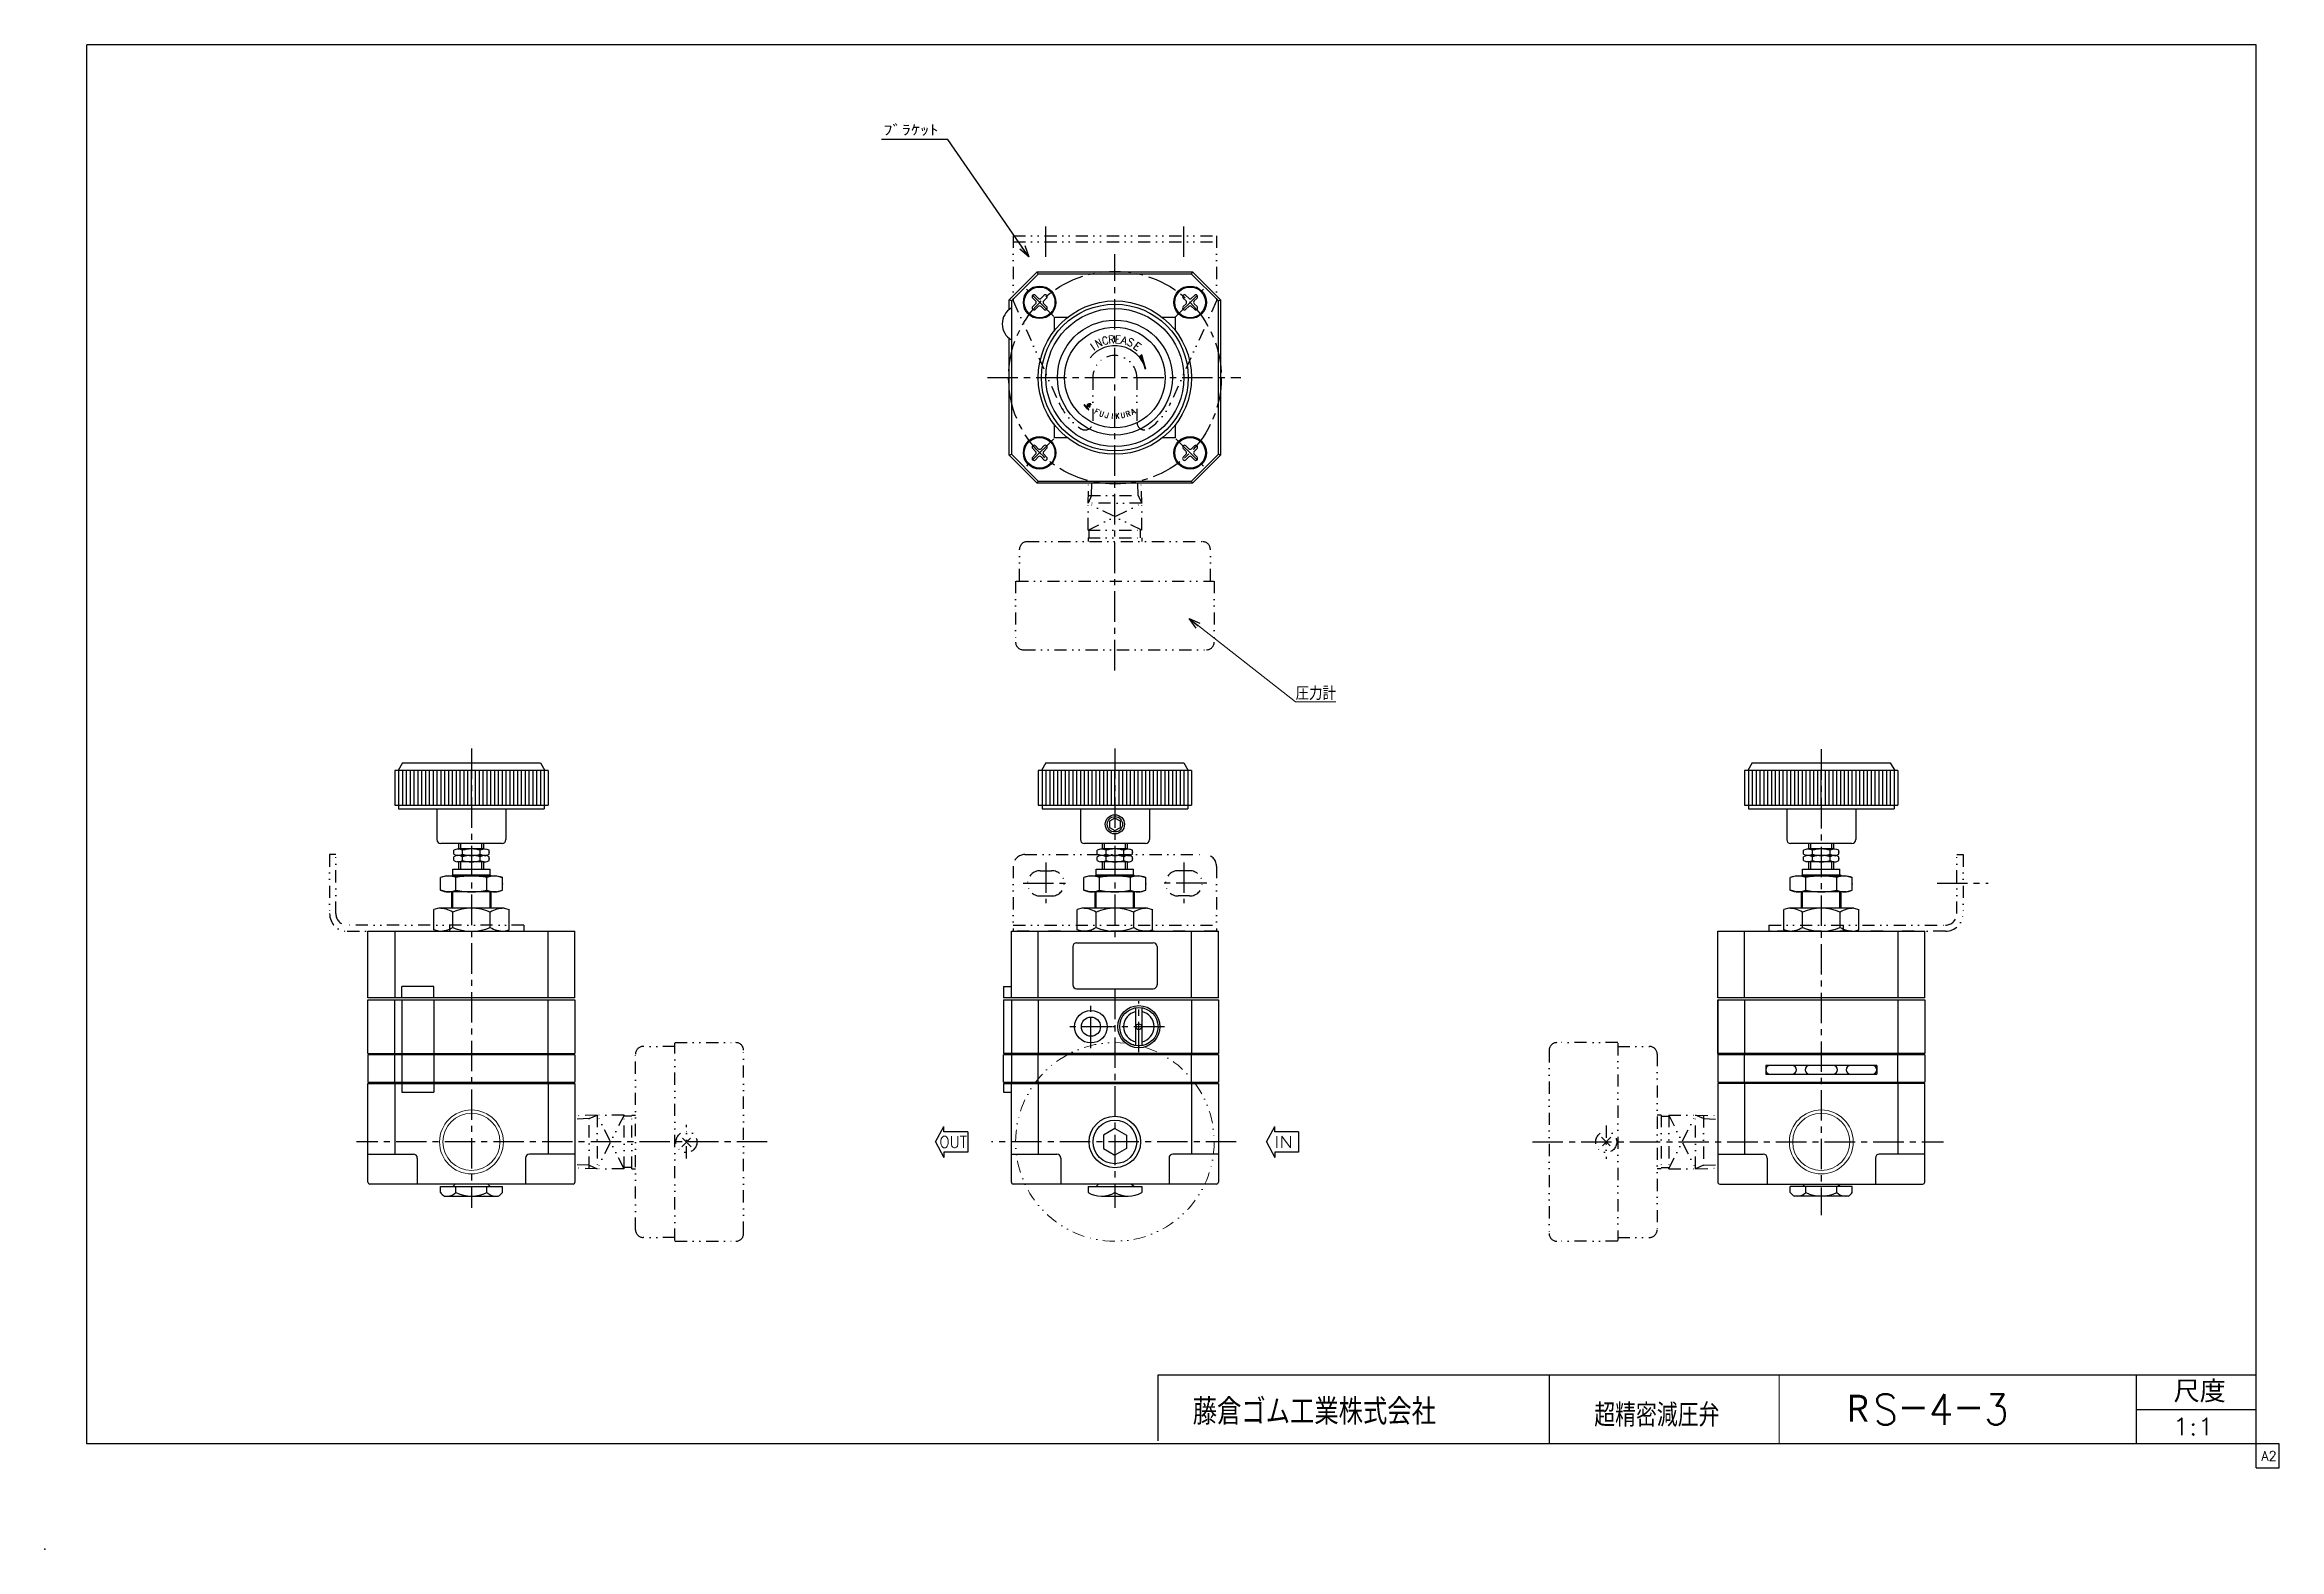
# Model space of a CAD drawing. Header units: millimetres. Extents: x -297 to 286, y -210 to 183.
import ezdxf
from ezdxf.enums import TextEntityAlignment as Align

# ---------------------------------------------------------------- set-up
doc = ezdxf.new("R2010")
doc.units = ezdxf.units.MM
doc.header["$LTSCALE"] = 0.25
doc.header["$PDSIZE"] = 1
doc.linetypes.add('CENTER', pattern=[50.8, 31.75, -6.35, 6.35, -6.35])
doc.linetypes.add('DIVIDE', pattern=[31.75, 12.7, -6.35, 0, -6.35, 0, -6.35])
doc.layers.add('Layer0014', color=7, linetype='Continuous')
doc.layers.add('ZUWAKU', color=7, linetype='Continuous')
doc.styles.add('FdaStyle0', font='txt.shx', dxfattribs={"width": 0.8, "bigfont": 'bigfont'})

msp = doc.modelspace()

# ---------------------------------------------------------------- texts
at = {"color": 4, "style": 'FdaStyle0'}
for s, height, width, p, p2 in [('ﾌﾞﾗｹｯﾄ', 3, 0.8, (-78.21, 158.68), (-63.81, 158.68)), ('圧力計', 3.5, 0.833333, (29.37, 11.55), (39.87, 11.55)), ('OUT', 3, 0.8, (-63.56, -105.23), (-56.36, -105.23)), ('IN', 3, 0.8, (23.84, -105.23), (28.64, -105.23)), ('尺度', 5.7, 0.995614, (258.42, -171.67), (272.04, -171.67)), ('藤倉ゴム工業株式会社', 6.75, 0.783333, (2.52, -177.49), (65.97, -177.49)), ('超精密減圧弁', 6, 0.755952, (107.27, -178), (139.93, -178)), ('1:1', 4.5, 0.8, (258.15, -180.25), (268.95, -180.25))]:
    msp.add_text(s, height=height, dxfattribs=dict(at, width=width)).set_placement(p, p2, align=Align.FIT)
at = {"color": 4, "style": 'FdaStyle0', "width": 0.8}
for s, height, rotation, p, p2 in [('N', 2.01, 25, (-22.31, 103.42), (-20.85, 104.1)), ('C', 2.01, 15, (-20.85, 104.13), (-19.29, 104.54)), ('R', 2.01, 5, (-19.41, 104.54), (-17.8, 104.68)), ('E', 2.01, -5, (-17.92, 104.69), (-16.32, 104.55)), ('A', 2.01, -15, (-16.43, 104.58), (-14.87, 104.16)), ('S', 2.01, -25, (-14.83, 104.27), (-13.37, 103.59)), ('I', 2.01, 35, (-23.69, 102.39), (-22.38, 103.31)), ('E', 2.01, -35, (-13.19, 103.43), (-11.87, 102.5)), ('F', 1.4, -28, (-23.34, 86.42), (-22.35, 85.9)), ('U', 1.4, -20, (-22, 85.74), (-20.95, 85.36)), ('J', 1.4, -12, (-20.58, 85.25), (-19.48, 85.02)), ('I', 1.4, -4, (-19.1, 84.97), (-17.98, 84.89)), ('K', 1.4, 4, (-17.6, 84.89), (-16.48, 84.97)), ('U', 1.4, 12, (-16.1, 85.02), (-15.01, 85.25)), ('R', 1.4, 20, (-14.64, 85.36), (-13.59, 85.74)), ('A', 1.4, 28, (-13.23, 85.9), (-12.25, 86.42))]:
    msp.add_text(s, height=height, rotation=rotation, dxfattribs=at).set_placement(p, p2, align=Align.FIT)
at = {"layer": 'Layer0014', "color": 4, "style": 'FdaStyle0', "width": 0.764085}
msp.add_text('ＲS－4－3', height=8, dxfattribs=at).set_placement((171.97, -177.5), (215.37, -177.5), align=Align.FIT)
at = {"layer": 'ZUWAKU', "color": 7, "style": 'FdaStyle0', "width": 0.8}
msp.add_text('A2', height=2.5, dxfattribs=at).set_placement((281.31, -186.88), (285.31, -186.88), align=Align.FIT)

# ---------------------------------------------------------------- blocks, each defined once
blk = doc.blocks.new('_OPEN30')
at = {"color": 0, "linetype": 'ByBlock', "lineweight": -2}
for p, q in [((-1, 0.267949), (0, 0)), ((0, 0), (-1, -0.267949)), ((0, 0), (-1, 0))]:
    blk.add_line(p, q, dxfattribs=at)
blk = doc.blocks.new('DC_GROUP_RS-4-3_2')
at = {"color": 4, "linetype": 'Continuous', "lineweight": 25}
blk.add_line((-24.28, 88.79), (-24.32, 88.79), dxfattribs=at)
for centre, radius, start, end in [((-24.03, 87.96), 1.13, 163.15958, 165.52112), ((-22.86, 87.57), 2.35, 160.99826, 162.09927), ((-23.63, 87.87), 1.53, 160.7036, 162.39393), ((-24.44, 88.14), 0.677, 155.31368, 159.26031), ((-23.03, 87.53), 2.21, 154.79768, 156.28764), ((-24.84, 88.38), 0.214, 146.94779, 154.44826), ((-22.55, 87.04), 2.87, 148.6104, 149.44292), ((-24.63, 88.3), 0.432, 142.88146, 148.34311), ((-24.74, 88.39), 0.289, 135.64188, 142.60181), ((-28.8, 92.47), 5.46, 314.80195, 315.19805), ((-24.52, 88.25), 0.545, 132.59056, 137.40944), ((-24.65, 88.37), 0.373, 122.61126, 130.56026), ((-24.49, 88.14), 0.647, 118.81305, 123.48844), ((-24.51, 88.15), 0.631, 114.69442, 118.30679), ((-24.67, 88.51), 0.243, 110.72354, 115.52552), ((-24.47, 88.02), 0.768, 108.12412, 111.67751), ((-24.5, 88.1), 0.681, 102.85589, 107.56101), ((-24.5, 88.11), 0.673, 99.27649, 103.14525), ((-24.47, 87.91), 0.876, 96.30843, 98.75121), ((-24, 84), 4.82, 96.33009, 96.8618), ((-24.46, 88.21), 0.578, 93.11753, 96.61061), ((-24.4, 86.47), 2.32, 91.41133, 92.32453), ((-24.33, 85.66), 3.13, 91.46179, 92.27408), ((-24.4, 88.06), 0.729, 87.71087, 91.04235), ((-24.5, 85.83), 2.97, 86.66124, 87.51583), ((-24.38, 86.71), 2.08, 85.53046, 87.1041), ((-24.52, 84.99), 3.8, 84.30437, 85.44478), ((-24.4, 86.26), 2.53, 83.0939, 84.26546)]:
    blk.add_arc(centre, radius, start, end, dxfattribs=at)
blk = doc.blocks.new('DC_GROUP_RS-4-3_3')
at = {"color": 4, "linetype": 'Continuous', "lineweight": 25}
blk.add_line((-25.14, 88.18), (-25.17, 88.08), dxfattribs=at)
for centre, radius, start, end in [((-22.26, 87.18), 3.04, 164.73853, 166.33064), ((-21.21, 86.86), 4.14, 162.88724, 164.20232), ((-13.96, 84.78), 11.69, 162.72988, 163.07388)]:
    blk.add_arc(centre, radius, start, end, dxfattribs=at)
blk = doc.blocks.new('DC_GROUP_RS-4-3_4')
at = {"color": 4, "linetype": 'Continuous', "lineweight": 25}
for centre, radius, start, end in [((-21.48, 86.64), 3.86, 159.21656, 160.98182), ((-23.84, 87.55), 1.33, 152.57863, 159.79955), ((-24.08, 87.65), 1.08, 143.1532, 151.38598), ((-24.76, 88.17), 0.225, 124.66686, 145.33314), ((-24.51, 87.87), 0.613, 115.45298, 127.64316), ((-24.6, 87.99), 0.467, 96.96674, 112.33351), ((-24.51, 87.61), 0.857, 91.92461, 99.39042), ((-24.49, 86.04), 2.43, 87.96143, 91.31023), ((-24.44, 86.72), 1.74, 85.10847, 88.56514), ((-24.69, 84.22), 4.26, 83.23971, 84.68214)]:
    blk.add_arc(centre, radius, start, end, dxfattribs=at)
blk = doc.blocks.new('DC_GROUP_RS-4-3_5')
at = {"color": 4, "linetype": 'Continuous', "lineweight": 25}
for centre, radius, start, end in [((-24.19, 88.47), 0.0265, 261.89807, 304.12777), ((-24.34, 88.64), 0.257, 312.29307, 317.70693), ((-40.35, 92.82), 16.78, 345.02287, 345.33168), ((-24.16, 88.48), 0.0138, 294.42057, 10.26429), ((-11.57, 85.17), 13.01, 164.43961, 164.82213), ((-24.11, 88.7), 0.0717, 61.52011, 75.28571), ((-19.94, 87.55), 4.3, 164.41897, 165.16413), ((-24.09, 88.75), 0.0129, 341.32087, 58.31103), ((-24.42, 88.82), 0.356, 341.70632, 348.2217)]:
    blk.add_arc(centre, radius, start, end, dxfattribs=at)
blk = doc.blocks.new('DC_GROUP_RS-4-3_6')
at = {"color": 4, "linetype": 'Continuous', "lineweight": 25}
for centre, radius, start, end in [((-24.61, 87.77), 0.529, 110.41148, 120.74688), ((-24.61, 87.66), 0.632, 97.77559, 106.54881), ((-24.54, 87.52), 0.774, 93.58256, 101.43213), ((-24.58, 87.19), 1.11, 84.55856, 90.79838), ((-25.3, 76.27), 12.05, 85.53068, 86.05861), ((-25.11, 79.53), 8.79, 84.25813, 85.08729)]:
    blk.add_arc(centre, radius, start, end, dxfattribs=at)
blk = doc.blocks.new('DC_GROUP_RS-4-3_7')
at = {"color": 4, "linetype": 'Continuous', "lineweight": 25}
for centre, radius, start, end in [((-22.49, 86.75), 2.87, 155.49519, 157.65403), ((-24.31, 87.58), 0.865, 149.14775, 155.21657), ((-24.34, 87.6), 0.832, 142.91027, 149.13664), ((-24.56, 87.77), 0.554, 133.90453, 143.33844), ((-24.43, 87.59), 0.774, 125.74914, 132.31083)]:
    blk.add_arc(centre, radius, start, end, dxfattribs=at)
blk = doc.blocks.new('DC_GROUP_RS-4-3_8')
at = {"color": 4, "linetype": 'Continuous', "lineweight": 25}
for centre, radius, start, end in [((-24.71, 87.62), 0.441, 134.09967, 144.31105), ((-24.81, 87.71), 0.305, 115.71943, 132.10775), ((-24.75, 87.58), 0.444, 104.02087, 115.76999), ((-24.76, 87.63), 0.396, 92.43175, 103.99381), ((-24.74, 87.22), 0.808, 86.27774, 92.68993), ((-24.86, 85.62), 2.41, 83.45387, 85.91181), ((-24.99, 83.97), 4.07, 82.7332, 84.31007), ((-28.42, 61.3), 26.99, 81.4107, 81.60384), ((-24.23, 89.22), 1.25, 262.72346, 266.07786)]:
    blk.add_arc(centre, radius, start, end, dxfattribs=at)
blk = doc.blocks.new('DC_GROUP_RS-4-3_9')
at = {"color": 4, "linetype": 'Continuous', "lineweight": 25}
for centre, radius, start, end in [((-24.32, 88.02), 0.0365, 281.10726, 306.0668), ((-24.34, 88.02), 0.0546, 314.63016, 333.69454)]:
    blk.add_arc(centre, radius, start, end, dxfattribs=at)
blk = doc.blocks.new('DC_GROUP_RS-4-3_10')
at = {"color": 4, "linetype": 'Continuous', "lineweight": 25}
for centre, radius, start, end in [((-24.24, 88.25), 0.019, 47.38961, 83.0601), ((-24.24, 88.26), 0.024, 359.68741, 30.17543)]:
    blk.add_arc(centre, radius, start, end, dxfattribs=at)
blk = doc.blocks.new('DC_GROUP_RS-4-3_11')
at = {"color": 4, "linetype": 'Continuous', "lineweight": 25}
for centre, radius, start, end in [((-34.23, 79), 12.81, 42.693, 43.95554), ((-31.86, 81.29), 9.51, 40.69584, 42.23543)]:
    blk.add_arc(centre, radius, start, end, dxfattribs=at)
blk = doc.blocks.new('DC_GROUP_RS-4-3_12')
at = {"color": 4, "linetype": 'Continuous', "lineweight": 25}
for centre, radius, start, end in [((-32.4, 80.52), 10.41, 43.31354, 44.93265), ((-29.93, 82.95), 6.94, 40.59283, 42.71353)]:
    blk.add_arc(centre, radius, start, end, dxfattribs=at)
blk = doc.blocks.new('DC_GROUP_RS-4-3_13')
at = {"color": 4, "linetype": 'Continuous', "lineweight": 25}
for centre, radius, start, end in [((-24.68, 87.5), 0.0372, 300.38798, 329.61202), ((-24.67, 87.48), 0.028, 345.9074, 21.24527)]:
    blk.add_arc(centre, radius, start, end, dxfattribs=at)
blk = doc.blocks.new('DC_GROUP_RS-4-3_14')
at = {"color": 4, "linetype": 'Continuous', "lineweight": 25}
for centre, radius, start, end in [((-25.26, 88.4), 0.335, 201.23709, 209.68961), ((-24.89, 88.62), 0.759, 210.50186, 217.25522), ((-23, 90.05), 3.13, 217.08265, 219.419), ((-23.61, 89.52), 2.33, 219.00264, 222.47966), ((-17.93, 94.69), 10.01, 222.35916, 223.75188), ((-21.73, 91.04), 4.73, 223.60235, 225.95522), ((-20, 92.9), 7.28, 226.34772, 227.68908), ((-20.47, 92.27), 6.49, 227.0128, 228.92952), ((-24.06, 88.16), 1.04, 229.27785, 236.31335)]:
    blk.add_arc(centre, radius, start, end, dxfattribs=at)
blk = doc.blocks.new('DC_GROUP_RS-4-3_15')
at = {"color": 4, "linetype": 'Continuous', "lineweight": 25}
for centre, radius, start, end in [((-26, 87.41), 0.996, 55.40977, 62.12641), ((-26.32, 87.01), 1.5, 48.44469, 54.17249), ((-28.18, 84.9), 4.32, 46.56205, 48.56549)]:
    blk.add_arc(centre, radius, start, end, dxfattribs=at)
blk = doc.blocks.new('DC_GROUP_RS-4-3_16')
at = {"color": 4, "linetype": 'Continuous', "lineweight": 25}
for centre, radius, start, end in [((-25.56, 88.26), 0.0436, 57.18177, 93.101), ((-25.55, 88.29), 0.0242, 146.18308, 199.911)]:
    blk.add_arc(centre, radius, start, end, dxfattribs=at)
blk = doc.blocks.new('DC_GROUP_RS-4-3_17')
at = {"color": 4, "linetype": 'Continuous', "lineweight": 25}
for centre, radius, start, end in [((-25.22, 88.06), 0.0221, 292.28648, 331.98871), ((-25.31, 88.09), 0.118, 337.30909, 350.1705)]:
    blk.add_arc(centre, radius, start, end, dxfattribs=at)
blk = doc.blocks.new('DC_GROUP_RS-4-3_18')
at = {"color": 4, "linetype": 'Continuous', "lineweight": 25}
for centre, radius, start, end in [((-26.21, 87.81), 0.86, 56.43343, 63.49986), ((-27.04, 86.61), 2.32, 51.80966, 55.80393), ((-27.95, 85.46), 3.79, 49.47044, 51.78305), ((-29.25, 83.84), 5.86, 48.16487, 50.09925), ((-28.99, 84.21), 5.42, 45.45193, 47.56294)]:
    blk.add_arc(centre, radius, start, end, dxfattribs=at)
blk = doc.blocks.new('DC_GROUP_RS-4-3_19')
at = {"color": 4, "linetype": 'Continuous', "lineweight": 25}
for centre, radius, start, end in [((-25.8, 88.54), 0.0637, 147.85088, 175.27922), ((-25.82, 88.54), 0.0418, 95.84619, 132.25478)]:
    blk.add_arc(centre, radius, start, end, dxfattribs=at)
blk = doc.blocks.new('DC_GROUP_RS-4-3_20')
at = {"color": 4, "linetype": 'Continuous', "lineweight": 25}
for centre, radius, start, end in [((-25.25, 88.79), 0.659, 202.32582, 210.51564), ((-24.82, 89.08), 1.17, 211.9342, 219.04388), ((-21.63, 91.62), 5.25, 218.61451, 220.84414), ((-19.87, 93.1), 7.55, 220.61633, 222.15144), ((-11.87, 100.4), 18.38, 222.28407, 222.96053)]:
    blk.add_arc(centre, radius, start, end, dxfattribs=at)
blk = doc.blocks.new('DC_GROUP_RS-4-3_21')
at = {"color": 4, "linetype": 'Continuous', "lineweight": 25}
for centre, radius, start, end in [((-8.29, 105.01), 24.16, 225.16624, 225.48117), ((-15.26, 97.93), 14.23, 225.51208, 226.14057), ((3.84, 117.9), 41.86, 226.22854, 226.44835), ((-22.02, 90.65), 4.29, 226.00428, 227.59804), ((-22.22, 90.48), 4.03, 228.15839, 229.96466), ((-22.32, 90.33), 3.85, 229.53045, 231.50382), ((-23.72, 88.58), 1.61, 232.03905, 235.38383)]:
    blk.add_arc(centre, radius, start, end, dxfattribs=at)
blk = doc.blocks.new('DC_GROUP_RS-4-3_1')
at = {"color": 4, "linetype": 'Continuous', "lineweight": 25}
for p, q in [((-25.86, 88.56), (-25.77, 88.56)), ((-25.86, 88.56), (-25.77, 88.56)), ((-25.86, 88.54), (-25.74, 88.54)), ((-25.86, 88.54), (-25.74, 88.54)), ((-25.85, 88.58), (-25.8, 88.58)), ((-25.85, 88.58), (-25.8, 88.58)), ((-25.85, 88.52), (-25.72, 88.52)), ((-25.85, 88.52), (-25.72, 88.52)), ((-25.84, 88.51), (-25.69, 88.51)), ((-25.84, 88.51), (-25.69, 88.51)), ((-25.83, 88.49), (-25.67, 88.49)), ((-25.83, 88.49), (-25.67, 88.49)), ((-25.82, 88.47), (-25.64, 88.47)), ((-25.82, 88.47), (-25.64, 88.47)), ((-25.81, 88.45), (-25.62, 88.45)), ((-25.81, 88.45), (-25.62, 88.45)), ((-25.8, 88.44), (-25.6, 88.44)), ((-25.8, 88.44), (-25.6, 88.44)), ((-25.79, 88.42), (-25.58, 88.42)), ((-25.79, 88.42), (-25.58, 88.42)), ((-25.77, 88.4), (-25.55, 88.4)), ((-25.77, 88.4), (-25.55, 88.4)), ((-25.76, 88.38), (-25.53, 88.38)), ((-25.76, 88.38), (-25.53, 88.38)), ((-25.75, 88.37), (-25.51, 88.37)), ((-25.75, 88.37), (-25.51, 88.37)), ((-25.73, 88.35), (-25.49, 88.35)), ((-25.73, 88.35), (-25.49, 88.35)), ((-25.72, 88.33), (-25.47, 88.33)), ((-25.72, 88.33), (-25.47, 88.33)), ((-25.71, 88.31), (-25.45, 88.31)), ((-25.71, 88.31), (-25.45, 88.31)), ((-25.69, 88.3), (-25.57, 88.3)), ((-25.69, 88.3), (-25.57, 88.3)), ((-25.68, 88.28), (-25.57, 88.28)), ((-25.68, 88.28), (-25.57, 88.28)), ((-25.66, 88.26), (-25.56, 88.26)), ((-25.66, 88.26), (-25.56, 88.26)), ((-25.65, 88.24), (-25.55, 88.24)), ((-25.65, 88.24), (-25.55, 88.24)), ((-25.63, 88.23), (-25.54, 88.23)), ((-25.63, 88.23), (-25.54, 88.23)), ((-25.62, 88.21), (-25.53, 88.21)), ((-25.62, 88.21), (-25.53, 88.21)), ((-25.6, 88.19), (-25.52, 88.19)), ((-25.6, 88.19), (-25.52, 88.19)), ((-25.59, 88.17), (-25.5, 88.17)), ((-25.59, 88.17), (-25.5, 88.17)), ((-25.57, 88.16), (-25.49, 88.16)), ((-25.57, 88.16), (-25.49, 88.16)), ((-25.56, 88.14), (-25.48, 88.14)), ((-25.56, 88.14), (-25.48, 88.14)), ((-25.54, 88.3), (-25.43, 88.3)), ((-25.54, 88.3), (-25.43, 88.3)), ((-25.54, 88.12), (-25.46, 88.12)), ((-25.54, 88.12), (-25.46, 88.12)), ((-25.53, 88.1), (-25.45, 88.1)), ((-25.53, 88.1), (-25.45, 88.1)), ((-25.51, 88.09), (-25.44, 88.09)), ((-25.51, 88.09), (-25.44, 88.09)), ((-25.5, 88.28), (-25.41, 88.28)), ((-25.5, 88.28), (-25.41, 88.28)), ((-25.5, 88.07), (-25.42, 88.07)), ((-25.5, 88.07), (-25.42, 88.07)), ((-25.48, 88.26), (-25.39, 88.26)), ((-25.48, 88.26), (-25.39, 88.26)), ((-25.48, 88.05), (-25.41, 88.05)), ((-25.48, 88.05), (-25.41, 88.05)), ((-25.46, 88.03), (-25.39, 88.03)), ((-25.46, 88.03), (-25.39, 88.03)), ((-25.45, 88.24), (-25.37, 88.24)), ((-25.45, 88.24), (-25.37, 88.24)), ((-25.45, 88.02), (-25.38, 88.02)), ((-25.45, 88.02), (-25.38, 88.02)), ((-25.43, 88), (-25.36, 88)), ((-25.43, 88), (-25.36, 88)), ((-25.42, 88.23), (-25.35, 88.23)), ((-25.42, 88.23), (-25.35, 88.23)), ((-25.42, 87.98), (-25.35, 87.98)), ((-25.42, 87.98), (-25.35, 87.98)), ((-25.4, 88.21), (-25.33, 88.21)), ((-25.4, 88.21), (-25.33, 88.21)), ((-25.4, 87.96), (-25.33, 87.96)), ((-25.4, 87.96), (-25.33, 87.96)), ((-25.38, 88.19), (-25.31, 88.19)), ((-25.38, 88.19), (-25.31, 88.19)), ((-25.38, 87.95), (-25.32, 87.95)), ((-25.38, 87.95), (-25.32, 87.95)), ((-25.37, 87.93), (-25.3, 87.93)), ((-25.37, 87.93), (-25.3, 87.93)), ((-25.36, 88.17), (-25.29, 88.17)), ((-25.36, 88.17), (-25.29, 88.17)), ((-25.35, 87.91), (-25.28, 87.91)), ((-25.35, 87.91), (-25.28, 87.91)), ((-25.34, 88.16), (-25.27, 88.16)), ((-25.34, 88.16), (-25.27, 88.16)), ((-25.34, 87.89), (-25.27, 87.89)), ((-25.34, 87.89), (-25.27, 87.89)), ((-25.32, 88.14), (-25.26, 88.14)), ((-25.32, 88.14), (-25.26, 88.14)), ((-25.32, 87.88), (-25.25, 87.88)), ((-25.32, 87.88), (-25.25, 87.88)), ((-25.3, 88.12), (-25.24, 88.12)), ((-25.3, 88.12), (-25.24, 88.12)), ((-25.3, 87.86), (-25.23, 87.86)), ((-25.3, 87.86), (-25.23, 87.86)), ((-25.28, 88.1), (-25.22, 88.1)), ((-25.28, 88.1), (-25.22, 88.1)), ((-25.28, 87.84), (-25.22, 87.84)), ((-25.28, 87.84), (-25.22, 87.84)), ((-25.27, 87.82), (-25.2, 87.82)), ((-25.27, 87.82), (-25.2, 87.82)), ((-25.26, 88.09), (-25.2, 88.09)), ((-25.26, 88.09), (-25.2, 88.09)), ((-25.25, 87.81), (-25.18, 87.81)), ((-25.25, 87.81), (-25.18, 87.81)), ((-25.24, 88.07), (-25.19, 88.07)), ((-25.24, 88.07), (-25.19, 88.07)), ((-25.23, 87.79), (-25.17, 87.79)), ((-25.23, 87.79), (-25.17, 87.79)), ((-25.22, 88.05), (-25.2, 88.05)), ((-25.22, 88.05), (-25.2, 88.05)), ((-25.22, 87.9), (-25.22, 87.89)), ((-25.22, 87.9), (-25.17, 87.84)), ((-25.22, 87.9), (-25.13, 87.9)), ((-25.22, 87.9), (-25.13, 87.9)), ((-25.21, 87.94), (-25.12, 87.94)), ((-25.21, 87.94), (-25.12, 87.94)), ((-25.21, 87.92), (-25.13, 87.92)), ((-25.21, 87.92), (-25.13, 87.92)), ((-25.21, 87.77), (-25.15, 87.77)), ((-25.21, 87.77), (-25.15, 87.77)), ((-25.2, 87.97), (-25.11, 87.97)), ((-25.2, 87.97), (-25.11, 87.97)), ((-25.2, 87.95), (-25.12, 87.95)), ((-25.2, 87.95), (-25.12, 87.95)), ((-25.2, 87.88), (-25.14, 87.88)), ((-25.2, 87.88), (-25.14, 87.88)), ((-25.2, 87.75), (-25.13, 87.75)), ((-25.2, 87.75), (-25.13, 87.75)), ((-25.19, 88.01), (-25.1, 88.01)), ((-25.19, 88.01), (-25.1, 88.01)), ((-25.19, 87.99), (-25.1, 87.99)), ((-25.19, 87.99), (-25.1, 87.99)), ((-25.18, 88.04), (-25.08, 88.04)), ((-25.18, 88.04), (-25.08, 88.04)), ((-25.18, 88.02), (-25.09, 88.02)), ((-25.18, 88.02), (-25.09, 88.02)), ((-25.18, 87.87), (-25.15, 87.87)), ((-25.18, 87.87), (-25.15, 87.87)), ((-25.18, 87.74), (-25.12, 87.74)), ((-25.18, 87.74), (-25.12, 87.74)), ((-25.17, 88.08), (-25.07, 88.08)), ((-25.17, 88.08), (-25.07, 88.08)), ((-25.17, 88.06), (-25.08, 88.06)), ((-25.17, 88.06), (-25.08, 88.06)), ((-25.17, 87.84), (-25.15, 87.86)), ((-25.16, 88.11), (-25.05, 88.11)), ((-25.16, 88.11), (-25.05, 88.11)), ((-25.16, 88.09), (-25.06, 88.09)), ((-25.16, 88.09), (-25.06, 88.09)), ((-25.16, 87.72), (-25.1, 87.72)), ((-25.16, 87.72), (-25.1, 87.72)), ((-25.15, 88.15), (-25.04, 88.15)), ((-25.15, 88.15), (-25.04, 88.15)), ((-25.15, 88.13), (-25.05, 88.13)), ((-25.15, 88.13), (-25.05, 88.13)), ((-25.13, 87.9), (-25.15, 87.86)), ((-25.14, 87.84), (-25.15, 87.82)), ((-25.15, 87.82), (-25.11, 87.79)), ((-25.14, 88.18), (-25.02, 88.18)), ((-25.14, 88.18), (-25.02, 88.18)), ((-25.14, 88.16), (-25.03, 88.16)), ((-25.14, 88.16), (-25.03, 88.16)), ((-25.14, 87.7), (-25.08, 87.7)), ((-25.14, 87.7), (-25.08, 87.7)), ((-25.13, 88.2), (-25.01, 88.2)), ((-25.13, 88.2), (-25.01, 88.2)), ((-25.12, 88.23), (-24.99, 88.23)), ((-25.12, 88.23), (-24.99, 88.23)), ((-25.12, 88.22), (-25, 88.22)), ((-25.12, 88.22), (-25, 88.22)), ((-25.12, 87.68), (-25.07, 87.68)), ((-25.12, 87.68), (-25.07, 87.68)), ((-25.11, 88.27), (-24.96, 88.27)), ((-25.11, 88.27), (-24.96, 88.27)), ((-25.11, 88.25), (-24.98, 88.25)), ((-25.11, 88.25), (-24.98, 88.25)), ((-25.07, 87.87), (-25.11, 87.81)), ((-25.11, 87.79), (-25.11, 87.81)), ((-25.1, 88.3), (-24.94, 88.3)), ((-25.1, 88.3), (-24.94, 88.3)), ((-25.1, 88.29), (-24.95, 88.29)), ((-25.1, 88.29), (-24.95, 88.29)), ((-25.1, 87.67), (-25.05, 87.67)), ((-25.1, 87.67), (-25.05, 87.67)), ((-25.09, 88.34), (-24.91, 88.34)), ((-25.09, 88.34), (-24.91, 88.34)), ((-25.09, 88.32), (-24.93, 88.32)), ((-25.09, 88.32), (-24.93, 88.32)), ((-25.09, 87.65), (-25.03, 87.65)), ((-25.09, 87.65), (-25.03, 87.65)), ((-25.08, 88.37), (-24.86, 88.37)), ((-25.08, 88.37), (-24.86, 88.37)), ((-25.08, 88.36), (-24.89, 88.36)), ((-25.08, 88.36), (-24.89, 88.36)), ((-25.07, 88.39), (-24.84, 88.39)), ((-25.07, 88.39), (-24.84, 88.39)), ((-25.07, 87.63), (-25.01, 87.63)), ((-25.07, 87.63), (-25.01, 87.63)), ((-25.06, 88.41), (-24.81, 88.41)), ((-25.06, 88.41), (-24.81, 88.41)), ((-25.05, 88.44), (-24.73, 88.44)), ((-25.05, 88.44), (-24.73, 88.44)), ((-25.05, 88.43), (-24.78, 88.43)), ((-25.05, 88.43), (-24.78, 88.43)), ((-25.05, 87.61), (-24.99, 87.61)), ((-25.05, 87.61), (-24.99, 87.61)), ((-25.04, 88.46), (-24.64, 88.46)), ((-25.04, 88.46), (-24.64, 88.46)), ((-25.03, 88.48), (-24.15, 88.48)), ((-25.03, 88.48), (-24.15, 88.48)), ((-25.01, 87.89), (-25.03, 87.87)), ((-25.03, 87.6), (-24.97, 87.6)), ((-25.03, 87.6), (-24.97, 87.6)), ((-25.02, 88.5), (-24.14, 88.5)), ((-25.02, 88.5), (-24.14, 88.5)), ((-25.02, 87.88), (-24.99, 87.88)), ((-25.02, 87.88), (-24.99, 87.88)), ((-25.02, 87.86), (-24.97, 87.86)), ((-25.02, 87.86), (-24.97, 87.86)), ((-25.01, 88.51), (-24.14, 88.51)), ((-25.01, 88.51), (-24.14, 88.51)), ((-25.01, 87.58), (-24.96, 87.58)), ((-25.01, 87.58), (-24.96, 87.58)), ((-25, 88.53), (-24.13, 88.53)), ((-25, 88.53), (-24.13, 88.53)), ((-25, 87.84), (-24.96, 87.84)), ((-25, 87.84), (-24.96, 87.84)), ((-24.99, 88.55), (-24.13, 88.55)), ((-24.99, 88.55), (-24.13, 88.55)), ((-24.99, 87.83), (-24.94, 87.83)), ((-24.99, 87.83), (-24.94, 87.83)), ((-24.99, 87.56), (-24.94, 87.56)), ((-24.99, 87.56), (-24.94, 87.56)), ((-24.98, 88.57), (-24.12, 88.57)), ((-24.98, 88.57), (-24.12, 88.57)), ((-24.98, 87.54), (-24.92, 87.54)), ((-24.98, 87.54), (-24.92, 87.54)), ((-24.97, 87.81), (-24.92, 87.81)), ((-24.97, 87.81), (-24.92, 87.81)), ((-24.96, 88.58), (-24.12, 88.58)), ((-24.96, 88.58), (-24.12, 88.58)), ((-24.96, 87.53), (-24.9, 87.53)), ((-24.96, 87.53), (-24.9, 87.53)), ((-24.95, 88.6), (-24.11, 88.6)), ((-24.95, 88.6), (-24.11, 88.6)), ((-24.95, 87.79), (-24.91, 87.79)), ((-24.95, 87.79), (-24.91, 87.79)), ((-24.94, 87.77), (-24.89, 87.77)), ((-24.94, 87.77), (-24.89, 87.77)), ((-24.94, 87.51), (-24.88, 87.51)), ((-24.94, 87.51), (-24.88, 87.51)), ((-24.93, 88.62), (-24.11, 88.62)), ((-24.93, 88.62), (-24.11, 88.62)), ((-24.92, 87.76), (-24.87, 87.76)), ((-24.92, 87.76), (-24.87, 87.76)), ((-24.92, 87.49), (-24.86, 87.49)), ((-24.92, 87.49), (-24.86, 87.49)), ((-24.91, 88.64), (-24.1, 88.64)), ((-24.91, 88.64), (-24.1, 88.64)), ((-24.9, 87.74), (-24.86, 87.74)), ((-24.9, 87.74), (-24.86, 87.74)), ((-24.9, 87.47), (-24.84, 87.47)), ((-24.9, 87.47), (-24.84, 87.47)), ((-24.89, 88.65), (-24.1, 88.65)), ((-24.89, 88.65), (-24.1, 88.65)), ((-24.88, 87.72), (-24.84, 87.72)), ((-24.88, 87.72), (-24.84, 87.72)), ((-24.88, 87.46), (-24.82, 87.46)), ((-24.88, 87.46), (-24.82, 87.46)), ((-24.87, 88.67), (-24.09, 88.67)), ((-24.87, 88.67), (-24.09, 88.67)), ((-24.87, 87.7), (-24.83, 87.7)), ((-24.87, 87.7), (-24.83, 87.7)), ((-24.85, 88.69), (-24.09, 88.69)), ((-24.85, 88.69), (-24.09, 88.69)), ((-24.85, 87.69), (-24.81, 87.69)), ((-24.85, 87.69), (-24.81, 87.69)), ((-24.83, 87.67), (-24.79, 87.67)), ((-24.83, 87.67), (-24.79, 87.67)), ((-24.82, 88.71), (-24.08, 88.71)), ((-24.82, 88.71), (-24.08, 88.71)), ((-24.82, 87.65), (-24.78, 87.65)), ((-24.82, 87.65), (-24.78, 87.65)), ((-24.8, 87.63), (-24.76, 87.63)), ((-24.8, 87.63), (-24.76, 87.63)), ((-24.79, 88.72), (-24.08, 88.72)), ((-24.79, 88.72), (-24.08, 88.72)), ((-24.79, 87.62), (-24.75, 87.62)), ((-24.79, 87.62), (-24.75, 87.62)), ((-24.77, 87.6), (-24.73, 87.6)), ((-24.77, 87.6), (-24.73, 87.6)), ((-24.75, 88.74), (-24.07, 88.74)), ((-24.75, 88.74), (-24.07, 88.74)), ((-24.75, 87.58), (-24.72, 87.58)), ((-24.75, 87.58), (-24.72, 87.58)), ((-24.74, 87.56), (-24.7, 87.56)), ((-24.74, 87.56), (-24.7, 87.56)), ((-24.72, 87.55), (-24.69, 87.55)), ((-24.72, 87.55), (-24.69, 87.55)), ((-24.71, 87.53), (-24.67, 87.53)), ((-24.71, 87.53), (-24.67, 87.53)), ((-24.7, 88.76), (-24.07, 88.76)), ((-24.7, 88.76), (-24.07, 88.76)), ((-24.69, 87.51), (-24.65, 87.51)), ((-24.69, 87.51), (-24.65, 87.51)), ((-24.68, 87.49), (-24.64, 87.49)), ((-24.68, 87.49), (-24.64, 87.49)), ((-24.66, 87.48), (-24.65, 87.48)), ((-24.66, 87.48), (-24.65, 87.48)), ((-24.63, 88.78), (-24.11, 88.78)), ((-24.63, 88.78), (-24.11, 88.78)), ((-24.46, 88.79), (-24.34, 88.79)), ((-24.46, 88.79), (-24.34, 88.79)), ((-24.29, 88), (-24.22, 88.26)), ((-24.27, 88.46), (-24.16, 88.46)), ((-24.27, 88.46), (-24.16, 88.46)), ((-24.86, 87.44), (-24.8, 87.44)), ((-24.86, 87.44), (-24.8, 87.44)), ((-24.84, 87.42), (-24.78, 87.42)), ((-24.84, 87.42), (-24.78, 87.42)), ((-24.82, 87.4), (-24.76, 87.4)), ((-24.82, 87.4), (-24.76, 87.4)), ((-24.8, 87.39), (-24.74, 87.39)), ((-24.8, 87.39), (-24.74, 87.39)), ((-24.78, 87.37), (-24.72, 87.37)), ((-24.78, 87.37), (-24.72, 87.37)), ((-24.76, 87.35), (-24.7, 87.35)), ((-24.76, 87.35), (-24.7, 87.35)), ((-24.74, 87.33), (-24.68, 87.33)), ((-24.74, 87.33), (-24.68, 87.33)), ((-24.71, 87.32), (-24.65, 87.32)), ((-24.71, 87.32), (-24.65, 87.32)), ((-24.69, 87.3), (-24.63, 87.3)), ((-24.69, 87.3), (-24.63, 87.3)), ((-24.67, 87.28), (-24.63, 87.28)), ((-24.67, 87.28), (-24.63, 87.28)), ((-24.64, 87.26), (-24.63, 87.26)), ((-24.64, 87.26), (-24.63, 87.26))]:
    blk.add_line(p, q, dxfattribs=at)
blk.add_arc((-24.78, 87.26), 0.151, 1.06721, 13.63755, dxfattribs=at)
at = {"linetype": 'Continuous'}
for name in ['DC_GROUP_RS-4-3_19', 'DC_GROUP_RS-4-3_20', 'DC_GROUP_RS-4-3_18', 'DC_GROUP_RS-4-3_16', 'DC_GROUP_RS-4-3_14', 'DC_GROUP_RS-4-3_15', 'DC_GROUP_RS-4-3_21', 'DC_GROUP_RS-4-3_3', 'DC_GROUP_RS-4-3_17', 'DC_GROUP_RS-4-3_7', 'DC_GROUP_RS-4-3_4', 'DC_GROUP_RS-4-3_2', 'DC_GROUP_RS-4-3_8', 'DC_GROUP_RS-4-3_12', 'DC_GROUP_RS-4-3_11', 'DC_GROUP_RS-4-3_6', 'DC_GROUP_RS-4-3_13', 'DC_GROUP_RS-4-3_9', 'DC_GROUP_RS-4-3_10', 'DC_GROUP_RS-4-3_5']:
    blk.add_blockref(name, (0, 0), dxfattribs=at)
blk = doc.blocks.new('DC_GROUP_RS-4-3_22')
at = {"color": 4, "linetype": 'DIVIDE', "lineweight": 25}
for p, q in [((111.64, -102.5), (109.17, -104.97)), ((109.17, -102.5), (111.64, -104.97))]:
    blk.add_line(p, q, dxfattribs=at)
blk.add_circle((110.4, -103.73), 2.75, dxfattribs=at)
blk = doc.blocks.new('DC_GROUP_RS-4-3_23')
at = {"color": 4, "linetype": 'DIVIDE', "lineweight": 25}
for p, q in [((-130.79, -104.97), (-128.32, -102.5)), ((-128.32, -104.97), (-130.79, -102.5))]:
    blk.add_line(p, q, dxfattribs=at)
blk.add_circle((-129.56, -103.73), 2.75, dxfattribs=at)

# ---------------------------------------------------------------- linework, layer by layer
at = {"color": 4, "linetype": 'Continuous', "lineweight": 25}
for p, q in [((-61.41, 157.78), (-78.66, 157.78)), ((-40.24, 127.17), (-61.41, 157.78)), ((-38.07, 123.21), (-45.34, 115.94)), ((-37.79, 122.66), (-44.79, 115.66)), ((-38.07, 123.21), (2.48, 123.21)), ((-37.79, 122.66), (-38.07, 123.21)), ((2.21, 122.66), (-37.79, 122.66)), ((2.21, 122.66), (2.48, 123.21)), ((9.21, 115.66), (2.21, 122.66)), ((2.48, 123.21), (9.76, 115.94)), ((-37.77, 116.35), (-38.53, 117.11)), ((-37.06, 116.35), (-36.3, 117.11)), ((0.72, 117.11), (1.48, 116.35)), ((2.18, 116.35), (2.94, 117.11)), ((-45.34, 113.45), (-45.34, 115.94)), ((-44.79, 115.66), (-45.34, 115.94)), ((-44.79, 115.66), (-44.79, 75.66)), ((-38.48, 115.64), (-39.24, 116.4)), ((-39.24, 114.17), (-38.48, 114.93)), ((-37.77, 114.23), (-38.53, 113.47)), ((-36.3, 113.47), (-37.06, 114.23)), ((-35.59, 116.4), (-36.35, 115.64)), ((-35.59, 114.17), (-36.35, 114.93)), ((-33.54, 111.41), (-30.12, 111.41)), ((-33.54, 107.99), (-33.54, 111.41)), ((-5.47, 111.41), (-2.04, 111.41)), ((-2.04, 111.41), (-2.04, 107.99)), ((0.77, 115.64), (0.01, 116.4)), ((0.01, 114.17), (0.77, 114.93)), ((0.72, 113.47), (1.48, 114.23)), ((2.94, 113.47), (2.18, 114.23)), ((2.89, 115.64), (3.65, 116.4)), ((2.89, 114.93), (3.65, 114.17)), ((9.21, 115.66), (9.76, 115.94)), ((9.21, 75.66), (9.21, 115.66)), ((9.76, 115.94), (9.76, 75.39)), ((-45.34, 75.39), (-45.34, 105.88)), ((-10.77, 101.56), (-11.43, 101.01)), ((-10.77, 101.56), (-11.38, 100.95)), ((-10.71, 101.36), (-11.27, 100.81)), ((-10.66, 101.17), (-11.16, 100.67)), ((-10.61, 100.97), (-11.05, 100.53)), ((-10.56, 100.78), (-10.95, 100.38)), ((-10.51, 100.58), (-10.85, 100.24)), ((-9.76, 97.82), (-10.77, 101.56)), ((-10.45, 100.39), (-10.75, 100.09)), ((-10.4, 100.19), (-10.66, 99.93)), ((-10.35, 100), (-10.57, 99.78)), ((-10.3, 99.8), (-10.48, 99.62)), ((-10.24, 99.61), (-10.4, 99.46)), ((-10.19, 99.41), (-10.31, 99.29)), ((-10.14, 99.22), (-10.23, 99.12)), ((-10.09, 99.02), (-10.16, 98.95)), ((-10.03, 98.83), (-10.09, 98.78)), ((-9.98, 98.63), (-10.02, 98.6)), ((-9.93, 98.44), (-9.95, 98.42)), ((-9.88, 98.24), (-9.89, 98.23)), ((-9.83, 98.05), (-9.84, 98.03)), ((-33.54, 79.91), (-33.54, 83.34)), ((-2.04, 83.34), (-2.04, 79.91)), ((-38.48, 76.39), (-39.24, 77.16)), ((-38.53, 77.86), (-37.77, 77.1)), ((-36.3, 77.86), (-37.06, 77.1)), ((-35.59, 77.16), (-36.35, 76.39)), ((-30.12, 79.91), (-33.54, 79.91)), ((-2.04, 79.91), (-5.47, 79.91)), ((0.01, 77.16), (0.77, 76.39)), ((0.72, 77.86), (1.48, 77.1)), ((2.18, 77.1), (2.94, 77.86)), ((3.65, 77.16), (2.89, 76.39)), ((-45.34, 75.39), (-44.79, 75.66)), ((-38.07, 68.11), (-45.34, 75.39)), ((-44.79, 75.66), (-37.79, 68.66)), ((-38.48, 75.69), (-39.24, 74.93)), ((-37.77, 74.98), (-38.53, 74.22)), ((-36.3, 74.22), (-37.06, 74.98)), ((-36.35, 75.69), (-35.59, 74.93)), ((0.01, 74.93), (0.77, 75.69)), ((1.48, 74.98), (0.72, 74.22)), ((2.18, 74.98), (2.94, 74.22)), ((2.21, 68.66), (9.21, 75.66)), ((2.48, 68.11), (9.76, 75.39)), ((2.89, 75.69), (3.65, 74.93)), ((9.76, 75.39), (9.21, 75.66)), ((-38.07, 68.11), (-37.79, 68.66)), ((2.48, 68.11), (-38.07, 68.11)), ((-37.79, 68.66), (2.21, 68.66)), ((2.48, 68.11), (2.21, 68.66)), ((-203.66, -4.88), (-204.81, -6.88)), ((-203.66, -4.88), (-167.66, -4.88)), ((-167.66, -4.88), (-166.5, -6.88)), ((-35.79, -4.88), (-36.95, -6.88)), ((-35.79, -4.88), (0.21, -4.88)), ((0.21, -4.88), (1.36, -6.88)), ((148.5, -4.88), (147.35, -6.88)), ((148.5, -4.88), (184.5, -4.88)), ((184.5, -4.88), (185.66, -6.88)), ((-165.66, -6.88), (-205.66, -6.88)), ((-205.66, -6.88), (-205.66, -15.88)), ((-204.66, -6.88), (-204.66, -15.88)), ((-203.66, -6.88), (-203.66, -15.88)), ((-202.66, -6.88), (-202.66, -15.88)), ((-201.66, -6.88), (-201.66, -15.88)), ((-200.66, -6.88), (-200.66, -15.88)), ((-199.66, -6.88), (-199.66, -15.88)), ((-198.66, -6.88), (-198.66, -15.88)), ((-197.66, -6.88), (-197.66, -15.88)), ((-196.66, -6.88), (-196.66, -15.88)), ((-195.66, -6.88), (-195.66, -15.88)), ((-194.66, -6.88), (-194.66, -15.88)), ((-193.66, -6.88), (-193.66, -15.88)), ((-192.66, -6.88), (-192.66, -15.88)), ((-191.66, -6.88), (-191.66, -15.88)), ((-190.66, -6.88), (-190.66, -15.88)), ((-189.66, -6.88), (-189.66, -15.88)), ((-188.66, -6.88), (-188.66, -15.88)), ((-187.66, -6.88), (-187.66, -15.88)), ((-186.66, -6.88), (-186.66, -15.88)), ((-185.66, -15.88), (-185.66, -6.88)), ((-184.66, -6.88), (-184.66, -15.88)), ((-183.66, -6.88), (-183.66, -15.88)), ((-182.66, -6.88), (-182.66, -15.88)), ((-181.66, -6.88), (-181.66, -15.88)), ((-180.66, -6.88), (-180.66, -15.88)), ((-179.66, -6.88), (-179.66, -15.88)), ((-178.66, -6.88), (-178.66, -15.88)), ((-177.66, -6.88), (-177.66, -15.88)), ((-176.66, -6.88), (-176.66, -15.88)), ((-175.66, -6.88), (-175.66, -15.88)), ((-174.66, -6.88), (-174.66, -15.88)), ((-173.66, -6.88), (-173.66, -15.88)), ((-172.66, -6.88), (-172.66, -15.88)), ((-171.66, -6.88), (-171.66, -15.88)), ((-170.66, -6.88), (-170.66, -15.88)), ((-169.66, -6.88), (-169.66, -15.88)), ((-168.66, -6.88), (-168.66, -15.88)), ((-167.66, -6.88), (-167.66, -15.88)), ((-166.66, -6.88), (-166.66, -15.88)), ((-165.66, -6.88), (-165.66, -15.88)), ((2.21, -6.88), (-37.79, -6.88)), ((-37.79, -6.88), (-37.79, -15.88)), ((-36.79, -6.88), (-36.79, -15.88)), ((-35.79, -6.88), (-35.79, -15.88)), ((-34.79, -6.88), (-34.79, -15.88)), ((-33.79, -6.88), (-33.79, -15.88)), ((-32.79, -6.88), (-32.79, -15.88)), ((-31.79, -6.88), (-31.79, -15.88)), ((-30.79, -6.88), (-30.79, -15.88)), ((-29.79, -6.88), (-29.79, -15.88)), ((-28.79, -6.88), (-28.79, -15.88)), ((-27.79, -6.88), (-27.79, -15.88)), ((-26.79, -6.88), (-26.79, -15.88)), ((-25.79, -6.88), (-25.79, -15.88)), ((-24.79, -6.88), (-24.79, -15.88)), ((-23.79, -6.88), (-23.79, -15.88)), ((-22.79, -6.88), (-22.79, -15.88)), ((-21.79, -6.88), (-21.79, -15.88)), ((-20.79, -6.88), (-20.79, -15.88)), ((-19.79, -6.88), (-19.79, -15.88)), ((-18.79, -6.88), (-18.79, -15.88)), ((-17.79, -15.88), (-17.79, -6.88)), ((-16.79, -6.88), (-16.79, -15.88)), ((-15.79, -6.88), (-15.79, -15.88)), ((-14.79, -6.88), (-14.79, -15.88)), ((-13.79, -6.88), (-13.79, -15.88)), ((-12.79, -6.88), (-12.79, -15.88)), ((-11.79, -6.88), (-11.79, -15.88)), ((-10.79, -6.88), (-10.79, -15.88)), ((-9.79, -6.88), (-9.79, -15.88)), ((-8.79, -6.88), (-8.79, -15.88)), ((-7.79, -6.88), (-7.79, -15.88)), ((-6.79, -6.88), (-6.79, -15.88)), ((-5.79, -6.88), (-5.79, -15.88)), ((-4.79, -6.88), (-4.79, -15.88)), ((-3.79, -6.88), (-3.79, -15.88)), ((-2.79, -6.88), (-2.79, -15.88)), ((-1.79, -6.88), (-1.79, -15.88)), ((-0.79, -6.88), (-0.79, -15.88)), ((0.21, -6.88), (0.21, -15.88)), ((1.21, -6.88), (1.21, -15.88)), ((2.21, -6.88), (2.21, -15.88)), ((186.5, -6.88), (146.5, -6.88)), ((146.5, -6.88), (146.5, -15.88)), ((147.5, -6.88), (147.5, -15.88)), ((148.5, -6.88), (148.5, -15.88)), ((149.5, -6.88), (149.5, -15.88)), ((150.5, -6.88), (150.5, -15.88)), ((151.5, -6.88), (151.5, -15.88)), ((152.5, -6.88), (152.5, -15.88)), ((153.5, -6.88), (153.5, -15.88)), ((154.5, -6.88), (154.5, -15.88)), ((155.5, -6.88), (155.5, -15.88)), ((156.5, -6.88), (156.5, -15.88)), ((157.5, -6.88), (157.5, -15.88)), ((158.5, -6.88), (158.5, -15.88)), ((159.5, -6.88), (159.5, -15.88)), ((160.5, -6.88), (160.5, -15.88)), ((161.5, -6.88), (161.5, -15.88)), ((162.5, -6.88), (162.5, -15.88)), ((163.5, -6.88), (163.5, -15.88)), ((164.5, -6.88), (164.5, -15.88)), ((165.5, -6.88), (165.5, -15.88)), ((166.5, -15.88), (166.5, -6.88)), ((167.5, -6.88), (167.5, -15.88)), ((168.5, -6.88), (168.5, -15.88)), ((169.5, -6.88), (169.5, -15.88)), ((170.5, -6.88), (170.5, -15.88)), ((171.5, -6.88), (171.5, -15.88)), ((172.5, -6.88), (172.5, -15.88)), ((173.5, -6.88), (173.5, -15.88)), ((174.5, -6.88), (174.5, -15.88)), ((175.5, -6.88), (175.5, -15.88)), ((176.5, -6.88), (176.5, -15.88)), ((177.5, -6.88), (177.5, -15.88)), ((178.5, -6.88), (178.5, -15.88)), ((179.5, -6.88), (179.5, -15.88)), ((180.5, -6.88), (180.5, -15.88)), ((181.5, -6.88), (181.5, -15.88)), ((182.5, -6.88), (182.5, -15.88)), ((183.5, -6.88), (183.5, -15.88)), ((184.5, -6.88), (184.5, -15.88)), ((185.5, -6.88), (185.5, -15.88)), ((186.5, -6.88), (186.5, -15.88)), ((-205.66, -15.88), (-165.66, -15.88)), ((-204.66, -15.88), (-204.66, -16.88)), ((-204.66, -16.88), (-166.66, -16.88)), ((-194.66, -16.88), (-194.66, -24.88)), ((-176.66, -16.88), (-176.66, -24.88)), ((-166.66, -15.88), (-166.66, -16.88)), ((-37.79, -15.88), (2.21, -15.88)), ((-36.79, -15.88), (-36.79, -16.88)), ((-36.79, -16.88), (1.21, -16.88)), ((-26.79, -16.88), (-26.79, -24.88)), ((-8.79, -16.88), (-8.79, -24.88)), ((1.21, -15.88), (1.21, -16.88)), ((146.5, -15.88), (186.5, -15.88)), ((147.5, -15.88), (147.5, -16.88)), ((147.5, -16.88), (185.5, -16.88)), ((157.5, -16.88), (157.5, -24.88)), ((175.5, -16.88), (175.5, -24.88)), ((185.5, -15.88), (185.5, -16.88)), ((-17.79, -19.23), (-19.22, -20.06)), ((-19.22, -20.06), (-19.22, -21.71)), ((-19.22, -21.71), (-17.79, -22.53)), ((-16.36, -20.06), (-17.79, -19.23)), ((-17.79, -22.53), (-16.36, -21.71)), ((-16.36, -21.71), (-16.36, -20.06)), ((-177.66, -25.88), (-193.66, -25.88)), ((-190.27, -28.65), (-190.27, -27.65)), ((-188.97, -27.3), (-189.42, -27.36)), ((-188.97, -29), (-189.42, -28.94)), ((-188.97, -29), (-189.42, -29.06)), ((-182.34, -27.3), (-188.97, -27.3)), ((-182.34, -29), (-188.97, -29)), ((-188.91, -27.3), (-188.91, -25.88)), ((-188.41, -27.3), (-188.41, -25.88)), ((-187.97, -28.65), (-187.97, -27.65)), ((-183.35, -28.65), (-183.35, -27.65)), ((-182.91, -27.3), (-182.91, -25.88)), ((-182.41, -27.3), (-182.41, -25.88)), ((-182.34, -27.3), (-181.89, -27.36)), ((-182.34, -29), (-181.89, -28.94)), ((-182.34, -29), (-181.89, -29.06)), ((-181.04, -28.65), (-181.04, -27.65)), ((-9.79, -25.88), (-25.79, -25.88)), ((-22.41, -28.65), (-22.41, -27.65)), ((-21.11, -27.3), (-21.56, -27.36)), ((-21.11, -29), (-21.56, -28.94)), ((-21.11, -29), (-21.56, -29.06)), ((-14.48, -27.3), (-21.11, -27.3)), ((-14.48, -29), (-21.11, -29)), ((-21.04, -27.3), (-21.04, -25.88)), ((-20.54, -27.3), (-20.54, -25.88)), ((-20.1, -28.65), (-20.1, -27.65)), ((-15.48, -28.65), (-15.48, -27.65)), ((-15.04, -27.3), (-15.04, -25.88)), ((-14.54, -27.3), (-14.54, -25.88)), ((-14.48, -27.3), (-14.02, -27.36)), ((-14.48, -29), (-14.02, -28.94)), ((-14.48, -29), (-14.02, -29.06)), ((-13.17, -28.65), (-13.17, -27.65)), ((174.5, -25.88), (158.5, -25.88)), ((161.88, -28.65), (161.88, -27.65)), ((163.19, -27.3), (162.73, -27.36)), ((163.19, -29), (162.73, -28.94)), ((163.19, -29), (162.73, -29.06)), ((169.82, -27.3), (163.19, -27.3)), ((169.82, -29), (163.19, -29)), ((163.25, -27.3), (163.25, -25.88)), ((163.75, -27.3), (163.75, -25.88)), ((164.19, -28.65), (164.19, -27.65)), ((168.81, -28.65), (168.81, -27.65)), ((169.25, -27.3), (169.25, -25.88)), ((169.75, -27.3), (169.75, -25.88)), ((169.82, -27.3), (170.27, -27.36)), ((169.82, -29), (170.27, -28.94)), ((169.82, -29), (170.27, -29.06)), ((171.12, -28.65), (171.12, -27.65)), ((-192.16, -34.35), (-193.74, -34.77)), ((-193.74, -38.06), (-193.74, -34.77)), ((-192.16, -34.35), (-179.16, -34.35)), ((-190.8, -34.35), (-190.52, -34.07)), ((-190.52, -32.57), (-180.79, -32.57)), ((-190.52, -34.07), (-190.52, -32.57)), ((-190.52, -34.35), (-190.52, -34.07)), ((-190.52, -34.07), (-180.79, -34.07)), ((-190.27, -30.35), (-190.27, -29.35)), ((-189.7, -38.06), (-189.7, -34.77)), ((-188.97, -30.7), (-189.42, -30.64)), ((-182.34, -30.7), (-188.97, -30.7)), ((-188.91, -32.57), (-188.91, -30.7)), ((-188.41, -32.57), (-188.41, -30.7)), ((-187.97, -30.35), (-187.97, -29.35)), ((-183.35, -30.35), (-183.35, -29.35)), ((-182.91, -32.57), (-182.91, -30.7)), ((-182.41, -32.57), (-182.41, -30.7)), ((-182.34, -30.7), (-181.89, -30.64)), ((-181.61, -38.06), (-181.61, -34.77)), ((-181.04, -30.35), (-181.04, -29.35)), ((-180.79, -34.07), (-180.79, -32.57)), ((-180.79, -34.35), (-180.79, -34.07)), ((-180.51, -34.35), (-180.79, -34.07)), ((-179.16, -34.35), (-177.57, -34.77)), ((-177.57, -38.06), (-177.57, -34.77)), ((-24.29, -34.35), (-25.88, -34.77)), ((-25.88, -38.06), (-25.88, -34.77)), ((-24.29, -34.35), (-11.29, -34.35)), ((-22.94, -34.35), (-22.66, -34.07)), ((-22.66, -32.57), (-12.92, -32.57)), ((-22.66, -34.07), (-22.66, -32.57)), ((-22.66, -34.35), (-22.66, -34.07)), ((-22.66, -34.07), (-12.92, -34.07)), ((-22.41, -30.35), (-22.41, -29.35)), ((-21.83, -38.06), (-21.83, -34.77)), ((-21.11, -30.7), (-21.56, -30.64)), ((-14.48, -30.7), (-21.11, -30.7)), ((-21.04, -32.57), (-21.04, -30.7)), ((-20.54, -32.57), (-20.54, -30.7)), ((-20.1, -30.35), (-20.1, -29.35)), ((-15.48, -30.35), (-15.48, -29.35)), ((-15.04, -32.57), (-15.04, -30.7)), ((-14.54, -32.57), (-14.54, -30.7)), ((-14.48, -30.7), (-14.02, -30.64)), ((-13.75, -38.06), (-13.75, -34.77)), ((-13.17, -30.35), (-13.17, -29.35)), ((-12.92, -34.07), (-12.92, -32.57)), ((-12.92, -34.35), (-12.92, -34.07)), ((-12.65, -34.35), (-12.92, -34.07)), ((-11.29, -34.35), (-9.71, -34.77)), ((-9.71, -38.06), (-9.71, -34.77)), ((160, -34.35), (158.42, -34.77)), ((158.42, -38.06), (158.42, -34.77)), ((160, -34.35), (173, -34.35)), ((161.36, -34.35), (161.63, -34.07)), ((161.63, -32.57), (171.37, -32.57)), ((161.63, -34.07), (161.63, -32.57)), ((161.63, -34.35), (161.63, -34.07)), ((161.63, -34.07), (171.37, -34.07)), ((161.88, -30.35), (161.88, -29.35)), ((162.46, -38.06), (162.46, -34.77)), ((163.19, -30.7), (162.73, -30.64)), ((169.82, -30.7), (163.19, -30.7)), ((163.25, -32.57), (163.25, -30.7)), ((163.75, -32.57), (163.75, -30.7)), ((164.19, -30.35), (164.19, -29.35)), ((168.81, -30.35), (168.81, -29.35)), ((169.25, -32.57), (169.25, -30.7)), ((169.75, -32.57), (169.75, -30.7)), ((169.82, -30.7), (170.27, -30.64)), ((170.54, -38.06), (170.54, -34.77)), ((171.12, -30.35), (171.12, -29.35)), ((171.37, -34.07), (171.37, -32.57)), ((171.37, -34.35), (171.37, -34.07)), ((171.65, -34.35), (171.37, -34.07)), ((173, -34.35), (174.59, -34.77)), ((174.59, -38.06), (174.59, -34.77)), ((-192.16, -38.48), (-193.74, -38.06)), ((-179.16, -38.48), (-192.16, -38.48)), ((-190.8, -42.77), (-190.8, -38.48)), ((-190.52, -42.77), (-190.52, -38.48)), ((-180.79, -42.77), (-180.79, -38.48)), ((-180.51, -42.77), (-180.51, -38.48)), ((-179.16, -38.48), (-177.57, -38.06)), ((-24.29, -38.48), (-25.88, -38.06)), ((-11.29, -38.48), (-24.29, -38.48)), ((-22.94, -42.77), (-22.94, -38.48)), ((-22.66, -42.77), (-22.66, -38.48)), ((-12.92, -42.77), (-12.92, -38.48)), ((-12.65, -42.77), (-12.65, -38.48)), ((-11.29, -38.48), (-9.71, -38.06)), ((160, -38.48), (158.42, -38.06)), ((173, -38.48), (160, -38.48)), ((161.36, -42.77), (161.36, -38.48)), ((161.63, -42.77), (161.63, -38.48)), ((171.37, -42.77), (171.37, -38.48)), ((171.65, -42.77), (171.65, -38.48)), ((173, -38.48), (174.59, -38.06)), ((-194.16, -42.77), (-195.47, -43.13)), ((-195.47, -48.42), (-195.47, -43.13)), ((-177.16, -42.77), (-194.16, -42.77)), ((-190.56, -47.77), (-190.56, -43.77)), ((-180.75, -47.77), (-180.75, -43.77)), ((-177.16, -42.77), (-175.84, -43.13)), ((-175.84, -48.42), (-175.84, -43.13)), ((-26.29, -42.77), (-27.61, -43.13)), ((-27.61, -48.42), (-27.61, -43.13)), ((-9.29, -42.77), (-26.29, -42.77)), ((-22.7, -47.77), (-22.7, -43.77)), ((-12.89, -47.77), (-12.89, -43.77)), ((-9.29, -42.77), (-7.98, -43.13)), ((-7.98, -48.42), (-7.98, -43.13)), ((158, -42.77), (156.69, -43.13)), ((156.69, -48.42), (156.69, -43.13)), ((175, -42.77), (158, -42.77)), ((161.6, -47.77), (161.6, -43.77)), ((171.41, -47.77), (171.41, -43.77)), ((175, -42.77), (176.32, -43.13)), ((176.32, -48.42), (176.32, -43.13)), ((-212.66, -66.17), (-212.66, -48.77)), ((-212.66, -48.77), (-158.66, -48.77)), ((-205.66, -48.77), (-205.66, -66.17)), ((-194.16, -48.77), (-195.47, -48.42)), ((-177.16, -48.77), (-175.84, -48.42)), ((-165.66, -66.17), (-165.66, -48.77)), ((-158.66, -66.17), (-158.66, -48.77)), ((-44.79, -66.17), (-44.79, -48.77)), ((-44.79, -48.77), (9.21, -48.77)), ((-37.79, -66.17), (-37.79, -48.77)), ((-27.79, -51.77), (-7.79, -51.77)), ((-26.29, -48.77), (-27.61, -48.42)), ((-9.29, -48.77), (-7.98, -48.42)), ((2.21, -66.17), (2.21, -48.77)), ((9.21, -66.17), (9.21, -48.77)), ((139.5, -66.17), (139.5, -48.77)), ((139.5, -48.77), (193.5, -48.77)), ((146.5, -66.17), (146.5, -48.77)), ((158, -48.77), (156.69, -48.42)), ((175, -48.77), (176.32, -48.42)), ((186.5, -48.77), (186.5, -66.17)), ((193.5, -66.17), (193.5, -48.77)), ((-28.79, -52.77), (-28.79, -62.77)), ((-6.79, -52.77), (-6.79, -62.77)), ((-195.5, -63.17), (-203.81, -63.17)), ((-203.81, -66.17), (-203.81, -63.17)), ((-195.5, -66.17), (-195.5, -63.17)), ((-46.81, -63.17), (-44.79, -63.17)), ((-46.81, -63.17), (-46.81, -66.17)), ((-27.79, -63.77), (-7.79, -63.77)), ((-158.66, -66.17), (-212.66, -66.17)), ((-212.66, -80.67), (-212.66, -66.67)), ((-212.66, -66.67), (-158.66, -66.67)), ((-205.66, -80.67), (-205.66, -66.67)), ((-203.81, -66.67), (-203.81, -80.67)), ((-195.5, -66.67), (-195.5, -80.67)), ((-165.66, -80.67), (-165.66, -66.67)), ((-158.66, -66.67), (-158.66, -80.67)), ((9.21, -66.17), (-46.81, -66.17)), ((-46.81, -66.67), (9.21, -66.67)), ((-46.81, -66.67), (-46.81, -80.67)), ((-44.79, -66.67), (-44.79, -80.67)), ((-37.79, -66.67), (-37.79, -80.67)), ((-12.29, -78.62), (-12.29, -68.73)), ((-10.79, -68.73), (-10.79, -78.62)), ((2.21, -66.67), (2.21, -80.67)), ((9.21, -66.67), (9.21, -80.67)), ((193.5, -66.17), (139.5, -66.17)), ((139.5, -66.67), (139.5, -88.15)), ((139.5, -80.67), (139.5, -66.67)), ((139.5, -66.67), (193.5, -66.67)), ((146.5, -66.67), (146.5, -80.67)), ((186.5, -66.67), (186.5, -80.67)), ((193.5, -66.67), (193.5, -80.67)), ((-212.66, -80.67), (-158.66, -80.67)), ((-212.66, -81.05), (-212.66, -88.15)), ((-158.66, -81.05), (-212.66, -81.05)), ((-212.16, -80.67), (-212.16, -81.05)), ((-205.66, -88.15), (-205.66, -81.05)), ((-203.81, -81.05), (-203.81, -88.15)), ((-195.5, -81.05), (-195.5, -88.15)), ((-165.66, -88.15), (-165.66, -81.05)), ((-159.16, -80.67), (-159.16, -81.05)), ((-158.66, -81.05), (-158.66, -88.15)), ((9.21, -80.67), (-46.81, -80.67)), ((9.21, -81.05), (-46.81, -81.05)), ((-46.81, -88.15), (-46.81, -81.05)), ((-44.79, -81.05), (-44.79, -88.15)), ((-37.79, -88.15), (-37.79, -81.05)), ((2.21, -88.15), (2.21, -81.05)), ((9.21, -81.05), (9.21, -88.15)), ((193.5, -80.67), (139.5, -80.67)), ((193.5, -81.05), (139.5, -81.05)), ((140, -80.67), (140, -81.05)), ((146.5, -88.15), (146.5, -81.05)), ((186.5, -88.15), (186.5, -81.05)), ((193, -80.67), (193, -81.05)), ((193.5, -81.05), (193.5, -88.15)), ((181, -83.75), (152, -83.75)), ((152, -83.75), (152, -86.05)), ((152, -86.05), (181, -86.05)), ((181, -83.75), (181, -86.05)), ((-212.66, -88.15), (-158.66, -88.15)), ((-212.66, -114.23), (-212.66, -88.53)), ((-212.66, -88.53), (-158.66, -88.53)), ((-212.16, -88.15), (-212.16, -88.53)), ((-205.66, -88.53), (-205.66, -106.93)), ((-203.81, -88.53), (-203.81, -90.76)), ((-203.81, -90.76), (-195.5, -90.76)), ((-195.5, -88.53), (-195.5, -90.76)), ((-165.66, -88.53), (-165.66, -106.93)), ((-159.16, -88.15), (-159.16, -88.53)), ((-158.66, -88.53), (-158.66, -114.23)), ((-46.81, -88.15), (9.21, -88.15)), ((-46.81, -88.53), (9.21, -88.53)), ((-46.81, -88.53), (-46.81, -90.76)), ((-46.81, -90.76), (-44.79, -90.76)), ((-44.79, -114.23), (-44.79, -88.53)), ((-44.29, -88.15), (-44.29, -88.53)), ((-37.79, -88.53), (-37.79, -106.93)), ((2.21, -88.53), (2.21, -106.93)), ((9.21, -88.53), (9.21, -114.23)), ((139.5, -88.15), (193.5, -88.15)), ((139.5, -88.53), (139.5, -114.23)), ((193.5, -88.53), (139.5, -88.53)), ((140, -88.15), (140, -88.53)), ((146.5, -88.53), (146.5, -106.93)), ((186.5, -88.53), (186.5, -106.93)), ((193, -88.15), (193, -88.53)), ((193.5, -114.23), (193.5, -88.53)), ((-64.55, -103.73), (-62.38, -99.67)), ((-64.55, -103.73), (-62.38, -107.8)), ((-62.38, -101.08), (-62.38, -99.67)), ((-56.17, -101.08), (-62.38, -101.08)), ((-56.17, -101.08), (-56.17, -106.39)), ((-17.79, -100.27), (-20.79, -102)), ((-20.79, -102), (-20.79, -105.47)), ((-17.79, -100.27), (-14.79, -102)), ((-14.79, -102), (-14.79, -105.47)), ((21.77, -103.73), (23.93, -99.67)), ((21.77, -103.73), (23.93, -107.8)), ((23.93, -101.08), (23.93, -99.67)), ((30.14, -101.08), (23.93, -101.08)), ((30.14, -101.08), (30.14, -106.39)), ((-212.66, -106.93), (-200.78, -106.93)), ((-199.78, -107.93), (-199.78, -114.73)), ((-171.53, -107.93), (-171.53, -114.73)), ((-158.66, -106.93), (-170.53, -106.93)), ((-56.17, -106.39), (-62.38, -106.39)), ((-62.38, -106.39), (-62.38, -107.8)), ((-44.79, -106.93), (-32.92, -106.93)), ((-31.92, -107.93), (-31.92, -114.73)), ((-20.79, -105.47), (-17.79, -107.2)), ((-14.79, -105.47), (-17.79, -107.2)), ((-3.67, -107.93), (-3.67, -114.73)), ((9.21, -106.93), (-2.67, -106.93)), ((30.14, -106.39), (23.93, -106.39)), ((23.93, -106.39), (23.93, -107.8)), ((139.5, -106.93), (151.38, -106.93)), ((152.38, -107.93), (152.38, -114.73)), ((180.63, -107.93), (180.63, -114.73)), ((193.5, -106.93), (181.63, -106.93)), ((-159.16, -114.73), (-212.16, -114.73)), ((-193.74, -115.38), (-177.57, -115.38)), ((-193.74, -116.88), (-193.74, -115.38)), ((-190.56, -115.38), (-189.91, -114.73)), ((-189.7, -116.88), (-189.7, -115.38)), ((-181.61, -116.88), (-181.61, -115.38)), ((-180.76, -115.38), (-181.41, -114.73)), ((-177.57, -116.88), (-177.57, -115.38)), ((8.71, -114.73), (-44.29, -114.73)), ((-24.79, -115.38), (-10.79, -115.38)), ((-24.79, -115.38), (-24.79, -116.88)), ((-22.69, -115.38), (-22.04, -114.73)), ((-17.79, -115.38), (-17.79, -116.88)), ((-12.89, -115.38), (-13.54, -114.73)), ((-10.79, -115.38), (-10.79, -116.88)), ((140, -114.73), (193, -114.73)), ((174.59, -115.38), (158.42, -115.38)), ((158.42, -116.88), (158.42, -115.38)), ((161.6, -115.38), (162.25, -114.73)), ((162.46, -116.88), (162.46, -115.38)), ((170.54, -116.88), (170.54, -115.38)), ((171.4, -115.38), (170.75, -114.73)), ((174.59, -116.88), (174.59, -115.38)), ((-192.66, -117.88), (-178.66, -117.88)), ((-21.29, -117.88), (-14.29, -117.88)), ((173.5, -117.88), (159.5, -117.88)), ((-6.5, -181.7), (-6.5, -164.5)), ((-6.5, -164.5), (280, -164.5)), ((95.5, -164.5), (95.5, -182.5)), ((248.7, -182.5), (248.7, -164.5)), ((248.7, -173.5), (280, -173.5))]:
    msp.add_line(p, q, dxfattribs=at)
at = {"color": 4, "linetype": 'CENTER', "lineweight": 25}
for p, q in [((-35.79, 127.17), (-35.79, 136.69)), ((0.21, 127.17), (0.21, 136.69)), ((-17.79, 19.27), (-17.79, 127.9)), ((-51.04, 95.66), (15.08, 95.66)), ((-185.66, -1.12), (-185.66, -120.89)), ((-17.79, -1.12), (-17.79, -51.77)), ((166.5, -1.31), (166.5, -122.81)), ((-35.79, -30.8), (-35.79, -41.44)), ((0.21, -30.8), (0.21, -41.44)), ((-41.75, -36.27), (-29.48, -36.27)), ((6.17, -36.27), (-6.1, -36.27)), ((196.71, -36.27), (210.05, -36.27)), ((-17.79, -63.77), (-17.79, -120.89)), ((-24.04, -79.3), (-24.04, -68.05)), ((-11.54, -80.33), (-11.54, -67.02)), ((-18.42, -73.67), (-29.67, -73.67)), ((-4.89, -73.67), (-18.2, -73.67)), ((-108.5, -103.73), (-215.69, -103.73)), ((13.89, -103.73), (-49.94, -103.73)), ((91.17, -103.73), (198.41, -103.73))]:
    msp.add_line(p, q, dxfattribs=at)
at = {"color": 4, "linetype": 'DIVIDE', "lineweight": 25}
for p, q in [((-44.29, 132.66), (8.71, 132.66)), ((-44.29, 132.66), (-44.29, 115.66)), ((-44.29, 131.06), (8.71, 131.06)), ((8.71, 132.66), (8.71, 115.66)), ((-44.29, 115.66), (-32.39, 89.12)), ((8.71, 115.66), (-3.19, 89.12)), ((-23.54, 95.66), (-23.54, 84)), ((-12.04, 95.66), (-12.04, 84)), ((-24.79, 62.86), (-24.63, 68.11)), ((-23.87, 64.93), (-24.79, 62.86)), ((-24.73, 64.93), (-10.86, 64.93)), ((-23.87, 64.93), (-23.78, 68.11)), ((-11.71, 64.93), (-11.81, 68.09)), ((-11.71, 64.93), (-10.79, 62.86)), ((-10.79, 62.86), (-10.95, 68.11)), ((-10.79, 62.86), (-24.79, 62.86)), ((-24.79, 55.86), (-24.79, 62.86)), ((-24.79, 55.86), (-10.79, 62.86)), ((-10.79, 55.86), (-24.79, 62.86)), ((-10.79, 55.86), (-10.79, 62.86)), ((-40.69, 52.86), (5.11, 52.86)), ((-24.79, 55.86), (-10.79, 55.86)), ((-24.79, 53.86), (-10.79, 53.86)), ((-24.79, 53.86), (-24.79, 52.86)), ((-24.49, 53.86), (-24.49, 56.01)), ((-11.09, 53.86), (-11.09, 56.01)), ((-10.79, 53.86), (-10.79, 52.86)), ((-42.69, 42.56), (-42.69, 50.86)), ((7.11, 42.56), (7.11, 50.86)), ((-43.69, 42.56), (-43.69, 26.76)), ((-43.54, 42.56), (7.96, 42.56)), ((8.11, 42.56), (8.11, 26.76)), ((-41.69, 24.66), (6.11, 24.66)), ((-222.66, -28.77), (-222.66, -44.17)), ((-221.06, -28.77), (-222.66, -28.77)), ((-221.06, -44.17), (-221.06, -28.77)), ((-41.29, -28.77), (5.71, -28.77)), ((201.9, -44.17), (201.9, -28.77)), ((201.9, -28.77), (203.5, -28.77)), ((203.5, -28.77), (203.5, -44.17)), ((-44.29, -31.77), (-44.29, -48.77)), ((-37.29, -32.97), (-34.29, -32.97)), ((1.71, -32.97), (-1.29, -32.97)), ((8.71, -31.77), (8.71, -48.77)), ((-37.29, -39.57), (-34.29, -39.57)), ((1.71, -39.57), (-1.29, -39.57)), ((-172, -47.17), (-218.06, -47.17)), ((-218.06, -48.77), (-172, -48.77)), ((-191.41, -47.17), (-191.41, -48.77)), ((-172, -47.17), (-172, -48.77)), ((-44.29, -47.17), (8.71, -47.17)), ((8.71, -48.77), (-44.29, -48.77)), ((152.84, -47.17), (198.9, -47.17)), ((152.84, -47.17), (152.84, -48.77)), ((198.9, -48.77), (152.84, -48.77)), ((172.25, -47.17), (172.25, -48.77)), ((-142.86, -126.63), (-142.86, -80.83)), ((-132.56, -78.83), (-140.86, -78.83)), ((-132.56, -77.83), (-116.76, -77.83)), ((-132.56, -129.48), (-132.56, -77.98)), ((-114.66, -127.63), (-114.66, -79.83)), ((95.5, -79.83), (95.5, -127.63)), ((113.4, -77.83), (97.6, -77.83)), ((113.4, -77.98), (113.4, -129.48)), ((113.4, -78.83), (121.7, -78.83)), ((123.7, -80.83), (123.7, -126.63)), ((-152.86, -96.73), (-158.66, -96.91)), ((-154.92, -97.65), (-158.66, -97.77)), ((-154.92, -97.65), (-152.86, -96.73)), ((-154.92, -110.67), (-154.92, -96.8)), ((-152.86, -96.73), (-152.86, -110.73)), ((-145.86, -96.73), (-152.86, -96.73)), ((-145.86, -110.73), (-152.86, -96.73)), ((-145.86, -96.73), (-152.86, -110.73)), ((-143.86, -97.03), (-146.01, -97.03)), ((-145.86, -110.73), (-145.86, -96.73)), ((-143.86, -110.73), (-143.86, -96.73)), ((-143.86, -96.73), (-142.86, -96.73)), ((124.7, -96.73), (123.7, -96.73)), ((124.7, -96.73), (124.7, -110.73)), ((124.7, -97.03), (126.85, -97.03)), ((126.7, -96.73), (126.7, -110.73)), ((126.7, -96.73), (133.7, -96.73)), ((126.7, -96.73), (133.7, -110.73)), ((126.7, -110.73), (133.7, -96.73)), ((133.7, -110.73), (133.7, -96.73)), ((133.7, -96.73), (139.5, -96.91)), ((135.77, -97.65), (133.7, -96.73)), ((135.77, -96.8), (135.77, -110.67)), ((135.77, -97.65), (139.5, -97.77)), ((-129.56, -108.01), (-129.56, -99.29)), ((110.4, -99.46), (110.4, -108.18)), ((-154.92, -109.82), (-158.66, -109.7)), ((-152.86, -110.73), (-158.66, -110.56)), ((-154.92, -109.82), (-152.86, -110.73)), ((-145.86, -110.73), (-152.86, -110.73)), ((-143.86, -110.43), (-146.01, -110.43)), ((-143.86, -110.73), (-142.86, -110.73)), ((124.7, -110.73), (123.7, -110.73)), ((124.7, -110.43), (126.85, -110.43)), ((126.7, -110.73), (133.7, -110.73)), ((135.77, -109.82), (133.7, -110.73)), ((133.7, -110.73), (139.5, -110.56)), ((135.77, -109.82), (139.5, -109.7)), ((-132.56, -128.63), (-140.86, -128.63)), ((-132.56, -129.63), (-116.76, -129.63)), ((113.4, -129.63), (97.6, -129.63)), ((113.4, -128.63), (121.7, -128.63))]:
    msp.add_line(p, q, dxfattribs=at)
at = {"color": 4, "linetype": 'Continuous', "lineweight": 13}
for p, q in [((1.55, 32.78), (29.37, 11.05)), ((29.37, 11.05), (39.87, 11.05)), ((155.5, -164.5), (155.5, -182.5))]:
    msp.add_line(p, q, dxfattribs=at)
at = {"color": 4, "linetype": 'Continuous', "lineweight": 25}
for centre, radius in [((-37.42, 115.29), 4.25), ((-37.42, 115.29), 4), ((1.83, 115.29), 4.25), ((1.83, 115.29), 4), ((-17.79, 95.66), 20), ((-17.79, 95.66), 19.15), ((-17.79, 95.66), 18), ((-17.79, 95.66), 15), ((-17.79, 95.66), 13.13), ((-37.42, 76.04), 4.25), ((-37.42, 76.04), 4), ((1.83, 76.04), 4.25), ((1.83, 76.04), 4), ((-17.79, -20.88), 2.5), ((-17.79, -20.88), 2), ((-24.04, -73.67), 4.25), ((-11.54, -73.67), 5.5), ((-11.54, -73.67), 5), ((-24.04, -73.67), 2.5), ((-11.54, -73.67), 0.75), ((-17.79, -103.73), 6.72), ((-17.79, -103.73), 5.69)]:
    msp.add_circle(centre, radius, dxfattribs=at)
at = {"color": 4, "linetype": 'DIVIDE', "lineweight": 13}
msp.add_circle((-17.79, -103.73), 25.9, dxfattribs=at)
at = {"color": 4, "linetype": 'Continuous', "lineweight": 13}
for centre, radius in [((-185.66, -103.73), 8.33), ((-185.66, -103.73), 7.44), ((166.5, -103.73), 8.33), ((166.5, -103.73), 7.44)]:
    msp.add_circle(centre, radius, dxfattribs=at)
at = {"color": 4, "linetype": 'Continuous', "lineweight": 25}
for centre, radius, start, end in [((-38.88, 116.75), 0.5, 45, 225), ((-35.95, 116.75), 0.5, 315, 135), ((0.36, 116.75), 0.5, 45, 225), ((3.3, 116.75), 0.5, 315, 135), ((-42.39, 109.66), 4.8, 120, 240), ((-38.88, 113.82), 0.5, 135, 315), ((-38.83, 115.29), 0.5, 315, 45), ((-37.42, 116.7), 0.5, 225, 315), ((-37.42, 113.87), 0.5, 45, 135), ((-36, 115.29), 0.5, 135, 225), ((-35.95, 113.82), 0.5, 225, 45), ((0.36, 113.82), 0.5, 135, 315), ((0.42, 115.29), 0.5, 315, 45), ((1.83, 116.7), 0.5, 225, 315), ((1.83, 113.87), 0.5, 45, 135), ((3.24, 115.29), 0.5, 135, 225), ((3.3, 113.82), 0.5, 225, 45), ((-17.79, 95.66), 8.31, 15, 141.34269), ((-38.88, 77.51), 0.5, 45, 225), ((-38.83, 76.04), 0.5, 315, 45), ((-37.42, 77.46), 0.5, 225, 315), ((-36, 76.04), 0.5, 135, 225), ((-35.95, 77.51), 0.5, 315, 135), ((0.36, 77.51), 0.5, 45, 225), ((0.42, 76.04), 0.5, 315, 45), ((1.83, 77.46), 0.5, 225, 315), ((3.24, 76.04), 0.5, 135, 225), ((3.3, 77.51), 0.5, 315, 135), ((-38.88, 74.57), 0.5, 135, 315), ((-37.42, 74.63), 0.5, 45, 135), ((-35.95, 74.57), 0.5, 225, 45), ((0.36, 74.57), 0.5, 135, 315), ((1.83, 74.63), 0.5, 45, 135), ((3.3, 74.57), 0.5, 225, 45), ((-193.66, -24.88), 1, 180, 270), ((-189.12, -29.65), 2.31, 60, 120), ((-189.12, -26.65), 2.31, 240, 300), ((-189.12, -31.35), 2.31, 60, 120), ((-185.66, -35.09), 7.79, 72.7643, 107.2357), ((-185.66, -21.21), 7.79, 252.7643, 287.2357), ((-185.66, -36.79), 7.79, 72.7643, 107.2357), ((-182.19, -29.65), 2.31, 60, 120), ((-182.19, -26.65), 2.31, 240, 300), ((-182.19, -31.35), 2.31, 60, 120), ((-177.66, -24.88), 1, 270, 360), ((-25.79, -24.88), 1, 180, 270), ((-21.26, -29.65), 2.31, 60, 120), ((-21.26, -26.65), 2.31, 240, 300), ((-21.26, -31.35), 2.31, 60, 120), ((-17.79, -35.09), 7.79, 72.7643, 107.2357), ((-17.79, -21.21), 7.79, 252.7643, 287.2357), ((-17.79, -36.79), 7.79, 72.7643, 107.2357), ((-14.33, -29.65), 2.31, 60, 120), ((-14.33, -26.65), 2.31, 240, 300), ((-14.33, -31.35), 2.31, 60, 120), ((-9.79, -24.88), 1, 270, 360), ((158.5, -24.88), 1, 180, 270), ((163.04, -29.65), 2.31, 60, 120), ((163.04, -26.65), 2.31, 240, 300), ((163.04, -31.35), 2.31, 60, 120), ((166.5, -35.09), 7.79, 72.7643, 107.2357), ((166.5, -21.21), 7.79, 252.7643, 287.2357), ((166.5, -36.79), 7.79, 72.7643, 107.2357), ((169.97, -29.65), 2.31, 60, 120), ((169.97, -26.65), 2.31, 240, 300), ((169.97, -31.35), 2.31, 60, 120), ((174.5, -24.88), 1, 270, 360), ((-191.72, -39.37), 5.03, 66.2921, 113.7079), ((-189.12, -28.35), 2.31, 240, 300), ((-185.66, -53.82), 19.47, 78.01783, 101.98217), ((-185.66, -22.91), 7.79, 252.7643, 287.2357), ((-182.19, -28.35), 2.31, 240, 300), ((-179.59, -39.37), 5.03, 66.2921, 113.7079), ((-23.86, -39.37), 5.03, 66.2921, 113.7079), ((-21.26, -28.35), 2.31, 240, 300), ((-17.79, -53.82), 19.47, 78.01783, 101.98217), ((-17.79, -22.91), 7.79, 252.7643, 287.2357), ((-14.33, -28.35), 2.31, 240, 300), ((-11.73, -39.37), 5.03, 66.2921, 113.7079), ((160.44, -39.37), 5.03, 66.2921, 113.7079), ((163.04, -28.35), 2.31, 240, 300), ((166.5, -53.82), 19.47, 78.01783, 101.98217), ((166.5, -22.91), 7.79, 252.7643, 287.2357), ((169.97, -28.35), 2.31, 240, 300), ((172.56, -39.37), 5.03, 66.2921, 113.7079), ((-191.72, -33.46), 5.03, 246.2921, 293.7079), ((-185.66, -19.02), 19.47, 258.01783, 281.98217), ((-179.59, -33.46), 5.03, 246.2921, 293.7079), ((-23.86, -33.46), 5.03, 246.2921, 293.7079), ((-17.79, -19.02), 19.47, 258.01783, 281.98217), ((-11.73, -33.46), 5.03, 246.2921, 293.7079), ((160.44, -33.46), 5.03, 246.2921, 293.7079), ((166.5, -19.02), 19.47, 258.01783, 281.98217), ((172.56, -33.46), 5.03, 246.2921, 293.7079), ((-194.34, -50.4), 7.63, 60.29874, 88.59154), ((-185.66, -55.32), 12.54, 66.96497, 113.03503), ((-176.97, -50.4), 7.63, 91.40846, 119.70126), ((-26.48, -50.4), 7.63, 60.29874, 88.59154), ((-17.79, -55.32), 12.54, 66.96497, 113.03503), ((-9.11, -50.4), 7.63, 91.40846, 119.70126), ((157.82, -50.4), 7.63, 60.29874, 88.59154), ((166.5, -55.32), 12.54, 66.96497, 113.03503), ((175.19, -50.4), 7.63, 91.40846, 119.70126), ((-194.34, -41.15), 7.63, 271.40846, 299.70126), ((-185.66, -36.23), 12.54, 246.96497, 293.03503), ((-176.97, -41.15), 7.63, 240.29874, 268.59154), ((-27.79, -52.77), 1, 90, 180), ((-26.48, -41.15), 7.63, 271.40846, 299.70126), ((-17.79, -36.23), 12.54, 246.96497, 293.03503), ((-9.11, -41.15), 7.63, 240.29874, 268.59154), ((-7.79, -52.77), 1, 0, 90), ((157.82, -41.15), 7.63, 271.40846, 299.70126), ((166.5, -36.23), 12.54, 246.96497, 293.03503), ((175.19, -41.15), 7.63, 240.29874, 268.59154), ((-27.79, -62.77), 1, 180, 270), ((-7.79, -62.77), 1, 270, 0), ((-11.54, -73.67), 4, 100.80692, 259.19308), ((-11.54, -73.67), 4, 280.80692, 79.19308), ((153.15, -84.9), 1.15, 90, 270), ((158.85, -84.9), 1.15, 270, 90), ((163.45, -84.9), 1.15, 90, 270), ((169.55, -84.9), 1.15, 270, 90), ((174.15, -84.9), 1.15, 90, 270), ((179.85, -84.9), 1.15, 270, 90), ((-200.78, -107.93), 1, 0, 90), ((-170.53, -107.93), 1, 90, 180), ((-32.92, -107.93), 1, 0, 90), ((-2.67, -107.93), 1, 90, 180), ((151.38, -107.93), 1, 0, 90), ((181.63, -107.93), 1, 90, 180), ((-212.16, -114.23), 0.5, 180, 270), ((-159.16, -114.23), 0.5, 270, 360), ((-44.29, -114.23), 0.5, 180, 270), ((8.71, -114.23), 0.5, 270, 360), ((140, -114.23), 0.5, 180, 270), ((193, -114.23), 0.5, 270, 0), ((-191.57, -115.63), 2.5, 210.16228, 244.39629), ((-191.88, -115.02), 2.87, 270, 319.47536), ((-185.66, -109.22), 8.67, 242.20423, 297.79577), ((-179.43, -115.02), 2.87, 220.52464, 270), ((-179.74, -115.63), 2.5, 295.60371, 329.83772), ((-21.29, -111.26), 6.62, 238.10921, 301.89079), ((-14.29, -111.26), 6.62, 238.10921, 301.89079), ((160.58, -115.63), 2.5, 210.16228, 244.39629), ((160.28, -115.02), 2.87, 270, 319.47536), ((166.5, -109.22), 8.67, 242.20423, 297.79577), ((172.72, -115.02), 2.87, 220.52464, 270), ((172.42, -115.63), 2.5, 295.60371, 329.83772)]:
    msp.add_arc(centre, radius, start, end, dxfattribs=at)
at = {"color": 4, "linetype": 'DIVIDE', "lineweight": 25}
for centre, radius, start, end in [((-17.79, 95.66), 5.75, 360, 180), ((-17.79, 95.66), 16, 204.14629, 236.38763), ((-17.79, 95.66), 16, 303.61237, 335.85371), ((-25.54, 84), 2, 236.38763, 360), ((-10.04, 84), 2, 180, 303.61237), ((-40.69, 50.86), 2, 90, 180), ((5.11, 50.86), 2, 0, 90), ((-41.69, 26.66), 2, 180, 270), ((6.11, 26.66), 2, 270, 0), ((-41.29, -31.77), 3, 90, 180), ((5.71, -31.77), 3, 360, 90), ((-37.29, -36.27), 3.3, 90, 270), ((-34.29, -36.27), 3.3, 270, 90), ((-1.29, -36.27), 3.3, 90, 270), ((1.71, -36.27), 3.3, 270, 90), ((-218.06, -44.17), 4.6, 180, 270), ((-218.06, -44.17), 3, 180, 270), ((198.9, -44.17), 3, 270, 0), ((198.9, -44.17), 4.6, 270, 0), ((-140.86, -80.83), 2, 90, 180), ((-116.66, -79.83), 2, 0, 90), ((97.5, -79.83), 2, 90, 180), ((121.7, -80.83), 2, 0, 90), ((-140.86, -126.63), 2, 180, 270), ((-116.66, -127.63), 2, 270, 0), ((97.5, -127.63), 2, 180, 270), ((121.7, -126.63), 2, 270, 0)]:
    msp.add_arc(centre, radius, start, end, dxfattribs=at)
at = {"color": 4, "linetype": 'Continuous'}
for p in [(-181.04, -28.15), (-13.17, -28.15), (171.12, -28.15), (-181.04, -29.85), (-13.17, -29.85), (171.12, -29.85), (-177.57, -36.42), (-9.71, -36.42), (174.59, -36.42), (166.5, -48.77), (-185.66, -103.73)]:
    msp.add_point(p, dxfattribs=at)
at = {"color": 5, "linetype": 'Continuous'}
msp.add_point((-297, -210), dxfattribs=at)
at = {"layer": 'Layer0014', "color": 4, "linetype": 'CENTER', "lineweight": 25}
for p, q in [((-33.73, 111.61), (-40.88, 118.75)), ((-2.04, 111.41), (5.29, 118.75)), ((-33.73, 79.72), (-40.88, 72.58)), ((-1.85, 79.72), (5.29, 72.58))]:
    msp.add_line(p, q, dxfattribs=at)
msp.add_circle((-17.79, 95.66), 27.75, dxfattribs=at)
at = {"layer": 'ZUWAKU', "color": 5, "linetype": 'Continuous', "lineweight": 25}
for p, q in [((280, 182.5), (-286, 182.5)), ((-286, -182.5), (-286, 182.5)), ((280, -188.75), (280, 182.5)), ((286, -182.5), (-286, -182.5)), ((286, -188.75), (286, -182.5)), ((280, -188.75), (286, -188.75))]:
    msp.add_line(p, q, dxfattribs=at)

# ---------------------------------------------------------------- block references
at = {"color": 4, "xscale": 3.000002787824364, "yscale": 2.999989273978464}
for p, rotation in [((-40.24, 127.17), 304.6676042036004), ((1.55, 32.78), 142.0012675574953)]:
    msp.add_blockref('_OPEN30', p, dxfattribs=dict(at, rotation=rotation))
at = {"linetype": 'Continuous'}
for name in ['DC_GROUP_RS-4-3_1', 'DC_GROUP_RS-4-3_23', 'DC_GROUP_RS-4-3_22']:
    msp.add_blockref(name, (0, 0), dxfattribs=at)

msp.set_redraw_order([(e.dxf.handle, doc.entitydb.next_handle()) for e in msp.query("TEXT MTEXT ATTDEF DIMENSION ARC_DIMENSION")])  # texts and dimensions are drawn at this point

doc.saveas('drawing.dxf')
